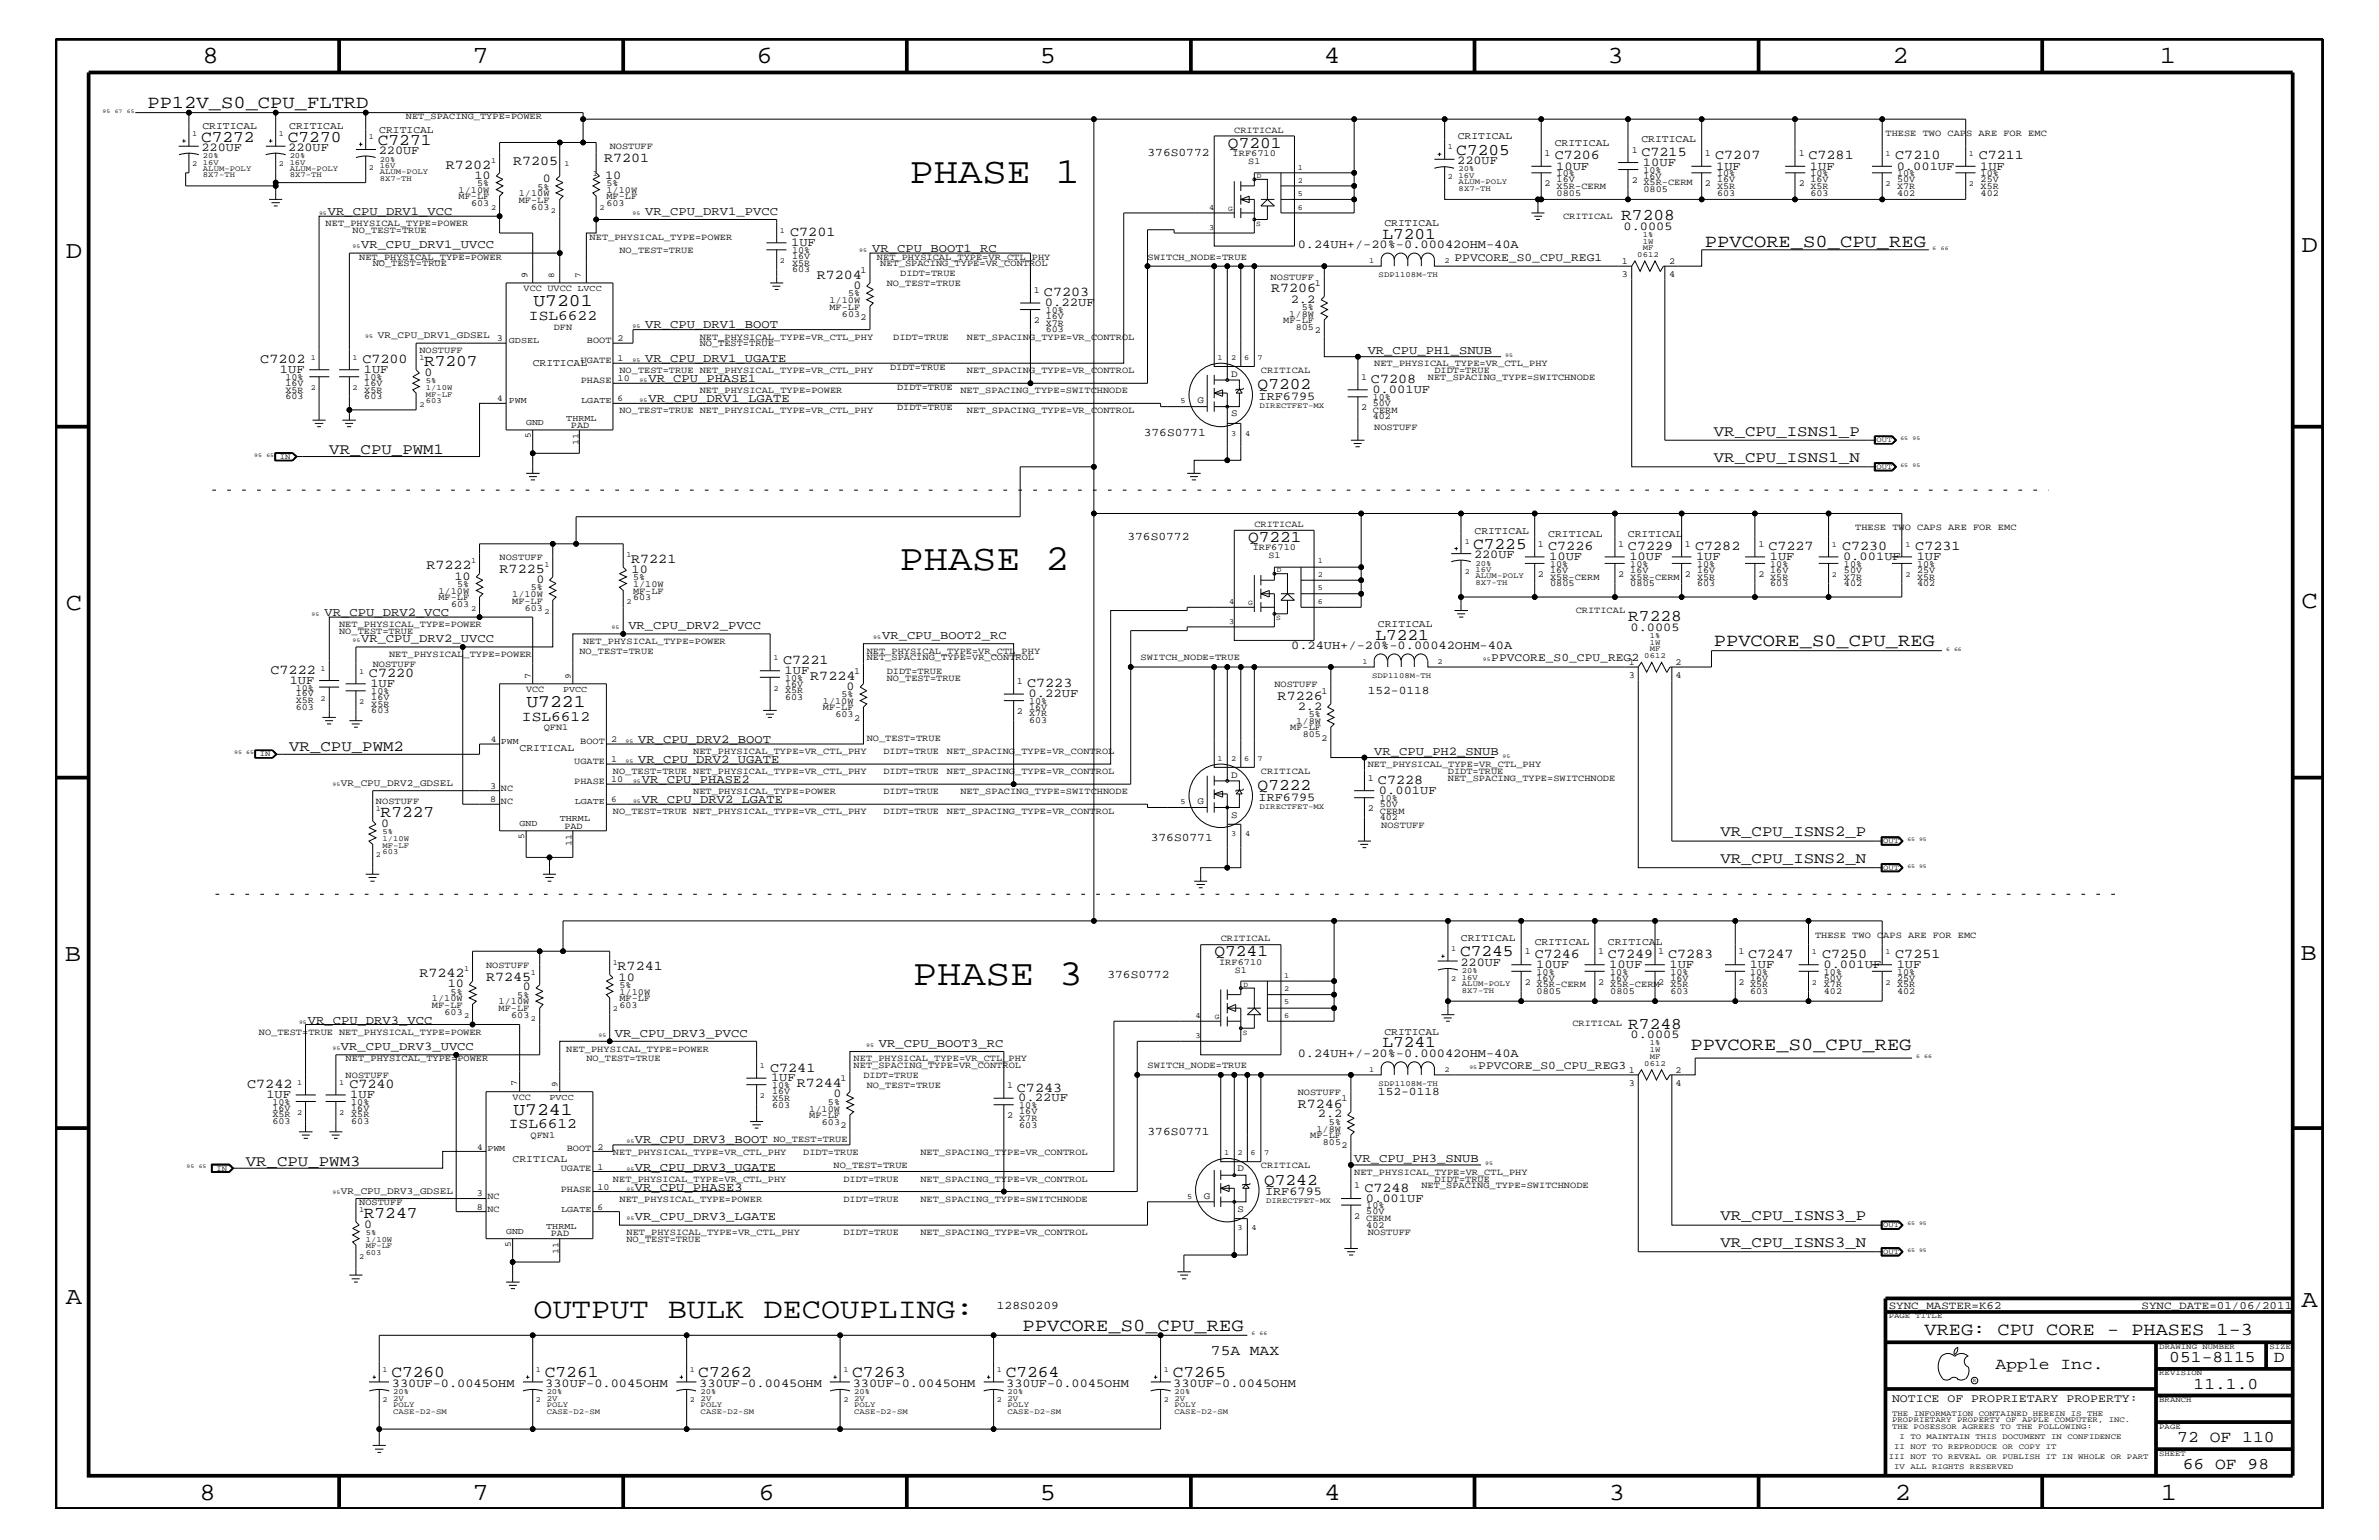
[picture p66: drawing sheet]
<svg xmlns="http://www.w3.org/2000/svg" width="432mm" height="279mm" viewBox="0 0 432 279" stroke-linecap="round" stroke-linejoin="round" font-family="sans-serif">
<defs><g id="words">
<g font-size="6.7">
<text x="165.1" y="33.1">PHASE 1</text>
<text x="163.2" y="103.5">PHASE 2</text>
<text x="165.7" y="178.7">PHASE 3</text>
</g>
<text font-size="5.2" x="96.9" y="239">OUTPUT BULK DECOUPLING:</text>
<g font-size="4.5">
<text x="36.7" y="11.5">8</text>
<text x="85.8" y="11.5">7</text>
<text x="137.3" y="11.5">6</text>
<text x="188.7" y="11.5">5</text>
<text x="240.3" y="11.5">4</text>
<text x="291.8" y="11.5">3</text>
<text x="343.5" y="11.5">2</text>
<text x="392" y="11.5">1</text>
<text x="11.9" y="46.8">D</text>
<text x="417.7" y="45.7">D</text>
<text x="11.9" y="110.6">C</text>
<text x="417.7" y="110.3">C</text>
<text x="11.8" y="174.3">B</text>
<text x="417.6" y="174.2">B</text>
<text x="11.9" y="236.7">A</text>
<text x="417.7" y="237.1">A</text>
<text x="36.2" y="272.1">8</text>
<text x="85.8" y="272.1">7</text>
<text x="137.7" y="272.1">6</text>
<text x="188.7" y="272.1">5</text>
<text x="240.4" y="272.1">4</text>
<text x="292" y="272.1">3</text>
<text x="343.9" y="272.1">2</text>
<text x="392.2" y="272.1">1</text>
</g>
<g font-size="3.3">
<text x="26.8" y="19.6">PP12V_S0_CPU_FLTRD</text>
<text x="309.5" y="44.8">PPVCORE_S0_CPU_REG</text>
<text x="311.1" y="117.2">PPVCORE_S0_CPU_REG</text>
<text x="306.8" y="190.5">PPVCORE_S0_CPU_REG</text>
<text x="185.6" y="241.4">PPVCORE_S0_CPU_REG</text>
<text x="349.3" y="242.3">VREG: CPU CORE - PHASES 1-3</text>
</g>
<g font-size="3.2">
<text x="96.8" y="55.6">U7201</text>
<text x="95.5" y="128.3">U7221</text>
<text x="93.2" y="202.3">U7241</text>
</g>
<g font-size="3">
<text x="36.5" y="25.7">C7272</text>
<text x="52.2" y="25.7">C7270</text>
<text x="68.6" y="26.3">C7271</text>
<text x="222.9" y="26.9">Q7201</text>
<text x="264.3" y="28.1">C7205</text>
<text x="294.3" y="40">R7208</text>
<text x="250.9" y="43.4">L7201</text>
<text x="77" y="66.4">R7207</text>
<text x="228.3" y="70.6">Q7202</text>
<text x="226.5" y="98.4">Q7221</text>
<text x="267.4" y="99.6">C7225</text>
<text x="295.5" y="112.7">R7228</text>
<text x="249.6" y="116.1">L7221</text>
<text x="228.3" y="143.4">Q7222</text>
<text x="69.1" y="148.2">R7227</text>
<text x="220.4" y="173.5">Q7241</text>
<text x="265" y="173.5">C7245</text>
<text x="250.9" y="190">L7241</text>
<text x="295.5" y="186.6">R7248</text>
<text x="229.4" y="214.9">Q7242</text>
<text x="66" y="220.9">R7247</text>
<text x="71" y="249.9">C7260</text>
<text x="98.9" y="249.9">C7261</text>
<text x="126.7" y="249.9">C7262</text>
<text x="154.7" y="249.9">C7263</text>
<text x="182.5" y="249.9">C7264</text>
<text x="212.9" y="249.9">C7265</text>
<text x="362.2" y="248.4">Apple Inc.</text>
<text x="393.7" y="247.1">051-8115</text>
<text x="398.1" y="252">11.1.0</text>
<text x="412.7" y="247.1">D</text>
<text x="395.2" y="261.6">72 OF 110</text>
<text x="396.2" y="266.6">66 OF 98</text>
</g>
<g font-size="2.8">
<text x="59.8" y="82.4">VR_CPU_PWM1</text>
<text x="311.1" y="83.8">VR_CPU_ISNS1_N</text>
<text x="311.1" y="79">VR_CPU_ISNS1_P</text>
<text x="52.5" y="136.3">VR_CPU_PWM2</text>
<text x="312.3" y="151.8">VR_CPU_ISNS2_P</text>
<text x="312.3" y="156.6">VR_CPU_ISNS2_N</text>
<text x="44.6" y="211.5">VR_CPU_PWM3</text>
<text x="312.3" y="221.4">VR_CPU_ISNS3_P</text>
<text x="312.3" y="226.3">VR_CPU_ISNS3_N</text>
</g>
<g font-size="2.6">
<text x="96" y="58">ISL6622</text>
<text x="94.7" y="130.8">ISL6612</text>
<text x="92.4" y="204.7">ISL6612</text>
<text x="219.8" y="245.9">75A MAX</text>
</g>
<g font-size="2.5">
<text x="109.6" y="29.4">R7201</text>
<text x="282.2" y="28.9">C7206</text>
<text x="297.9" y="28.3">C7215</text>
<text x="311.3" y="28.9">C7207</text>
<text x="328.3" y="28.9">C7281</text>
<text x="344" y="28.9">C7210</text>
<text x="359.2" y="28.9">C7211</text>
<text x="80.9" y="30.6">R7202</text>
<text x="93.1" y="30">R7205</text>
<text x="143.4" y="42.9">C7201</text>
<text x="148.3" y="50.7">R7204</text>
<text x="189.5" y="53.8">C7203</text>
<text x="230.7" y="53">R7206</text>
<text x="47.2" y="65.9">C7202</text>
<text x="65.8" y="65.9">C7200</text>
<text x="248.8" y="69.5">C7208</text>
<text x="281" y="99.9">C7226</text>
<text x="295.5" y="99.9">C7229</text>
<text x="307.7" y="99.9">C7282</text>
<text x="321" y="99.9">C7227</text>
<text x="334.3" y="99.9">C7230</text>
<text x="347.6" y="99.9">C7231</text>
<text x="77.4" y="103.3">R7222</text>
<text x="90.7" y="104">R7225</text>
<text x="114.6" y="102.1">R7221</text>
<text x="49.1" y="122.3">C7222</text>
<text x="67" y="122.9">C7220</text>
<text x="142.2" y="120.4">C7221</text>
<text x="147.1" y="123.4">R7224</text>
<text x="186.4" y="124.7">C7223</text>
<text x="231.9" y="127">R7226</text>
<text x="250.1" y="142.3">C7228</text>
<text x="278.6" y="173.8">C7246</text>
<text x="291.8" y="173.8">C7249</text>
<text x="302.8" y="173.8">C7283</text>
<text x="317.3" y="173.8">C7247</text>
<text x="330.7" y="173.8">C7250</text>
<text x="344" y="173.8">C7251</text>
<text x="76.1" y="177.3">R7242</text>
<text x="88.2" y="177.9">R7245</text>
<text x="112.1" y="176.1">R7241</text>
<text x="44.9" y="197.4">C7242</text>
<text x="63.4" y="197.4">C7240</text>
<text x="139.8" y="194.4">C7241</text>
<text x="144.6" y="197.3">R7244</text>
<text x="184.6" y="198.1">C7243</text>
<text x="235.5" y="200.9">R7246</text>
<text x="247.6" y="216.2">C7248</text>
</g>
<g font-size="2.2">
<text x="36.6" y="27.4">220UF</text>
<text x="52.3" y="27.4">220UF</text>
<text x="68.7" y="28">220UF</text>
<text x="264.5" y="29.7">220UF</text>
<text x="86.1" y="32.5">10</text>
<text x="98.6" y="33">0</text>
<text x="109.8" y="32.5">10</text>
<text x="282.4" y="30.8">10UF</text>
<text x="298.2" y="30.2">10UF</text>
<text x="311.5" y="30.8">1UF</text>
<text x="328.5" y="30.8">1UF</text>
<text x="344.3" y="30.8">0.001UF</text>
<text x="359.4" y="30.8">1UF</text>
<text x="59.5" y="39">VR_CPU_DRV1_VCC</text>
<text x="117.1" y="39">VR_CPU_DRV1_PVCC</text>
<text x="294.7" y="41.7">0.0005</text>
<text x="65.5" y="45.1">VR_CPU_DRV1_UVCC</text>
<text x="143.6" y="44.6">1UF</text>
<text x="158.3" y="45.7">VR_CPU_BOOT1_RC</text>
<text x="235.5" y="45.1">0.24UH+/-20%-0.00042OHM-40A</text>
<text x="154.9" y="52.4">0</text>
<text x="117.1" y="59.5">VR_CPU_DRV1_BOOT</text>
<text x="189.7" y="55.6">0.22UF</text>
<text x="234.3" y="54.9">2.2</text>
<text x="117.1" y="65.6">VR_CPU_DRV1_UGATE</text>
<text x="248.2" y="64.2">VR_CPU_PH1_SNUB</text>
<text x="50.8" y="67.7">1UF</text>
<text x="66" y="67.7">1UF</text>
<text x="77" y="68.2">0</text>
<text x="117.7" y="69.3">VR_CPU_PHASE1</text>
<text x="249.1" y="71.3">0.001UF</text>
<text x="117.7" y="72.9">VR_CPU_DRV1_LGATE</text>
<text x="228.4" y="72.6">IRF6795</text>
<text x="267.5" y="101.3">220UF</text>
<text x="281.2" y="101.6">10UF</text>
<text x="295.7" y="101.6">10UF</text>
<text x="307.8" y="101.6">1UF</text>
<text x="321.2" y="101.6">1UF</text>
<text x="334.5" y="101.6">0.001UF</text>
<text x="347.9" y="101.6">1UF</text>
<text x="82.5" y="105.2">10</text>
<text x="97.4" y="105.8">0</text>
<text x="114.6" y="104">10</text>
<text x="58.9" y="111.7">VR_CPU_DRV2_VCC</text>
<text x="65.5" y="116.5">VR_CPU_DRV2_UVCC</text>
<text x="114" y="114.2">VR_CPU_DRV2_PVCC</text>
<text x="160.1" y="115.9">VR_CPU_BOOT2_RC</text>
<text x="234.4" y="117.8">0.24UH+/-20%-0.00042OHM-40A</text>
<text x="296" y="114.4">0.0005</text>
<text x="52.6" y="124.1">1UF</text>
<text x="67.2" y="124.7">1UF</text>
<text x="142.4" y="122.3">1UF</text>
<text x="153.7" y="125.2">0</text>
<text x="186.7" y="126.5">0.22UF</text>
<text x="235.5" y="128.8">2.2</text>
<text x="115.8" y="134.7">VR_CPU_DRV2_BOOT</text>
<text x="249.4" y="136.9">VR_CPU_PH2_SNUB</text>
<text x="115.8" y="138.4">VR_CPU_DRV2_UGATE</text>
<text x="116.5" y="142">VR_CPU_PHASE2</text>
<text x="116.5" y="145.7">VR_CPU_DRV2_LGATE</text>
<text x="228.4" y="145.3">IRF6795</text>
<text x="250.3" y="144">0.001UF</text>
<text x="69.2" y="150.1">0</text>
<text x="81.3" y="179.1">10</text>
<text x="94.9" y="179.7">0</text>
<text x="112.3" y="177.9">10</text>
<text x="265.1" y="175.2">220UF</text>
<text x="278.8" y="175.6">10UF</text>
<text x="292.1" y="175.6">10UF</text>
<text x="303" y="175.6">1UF</text>
<text x="317.6" y="175.6">1UF</text>
<text x="331" y="175.6">0.001UF</text>
<text x="344.3" y="175.6">1UF</text>
<text x="55.9" y="185.7">VR_CPU_DRV3_VCC</text>
<text x="61.9" y="190.5">VR_CPU_DRV3_UVCC</text>
<text x="111.6" y="188.1">VR_CPU_DRV3_PVCC</text>
<text x="159.5" y="189.9">VR_CPU_BOOT3_RC</text>
<text x="235.5" y="191.7">0.24UH+/-20%-0.00042OHM-40A</text>
<text x="296" y="188.3">0.0005</text>
<text x="140" y="196.2">1UF</text>
<text x="48.3" y="199.2">1UF</text>
<text x="63.6" y="199.2">1UF</text>
<text x="151.3" y="199.1">0</text>
<text x="184.8" y="199.8">0.22UF</text>
<text x="239.2" y="202.7">2.2</text>
<text x="115.2" y="207.5">VR_CPU_DRV3_BOOT</text>
<text x="115.2" y="212.4">VR_CPU_DRV3_UGATE</text>
<text x="245.8" y="210.8">VR_CPU_PH3_SNUB</text>
<text x="115.2" y="221.4">VR_CPU_DRV3_LGATE</text>
<text x="115.2" y="216">VR_CPU_PHASE3</text>
<text x="229.6" y="216.9">IRF6795</text>
<text x="247.9" y="218">0.001UF</text>
<text x="66.1" y="222.8">0</text>
<text x="71.1" y="251.6">330UF-0.0045OHM</text>
<text x="99" y="251.6">330UF-0.0045OHM</text>
<text x="126.9" y="251.6">330UF-0.0045OHM</text>
<text x="154.8" y="251.6">330UF-0.0045OHM</text>
<text x="182.6" y="251.6">330UF-0.0045OHM</text>
<text x="212.9" y="251.6">330UF-0.0045OHM</text>
</g>
<g font-size="2.1">
<text x="208.3" y="28.3">376S0772</text>
<text x="264" y="47.3">PPVCORE_S0_CPU_REG1</text>
<text x="207.6" y="79.2">376S0771</text>
<text x="204.6" y="98">376S0772</text>
<text x="248.2" y="125.9">152-0118</text>
<text x="270.7" y="120">PPVCORE_S0_CPU_REG2</text>
<text x="208.9" y="152.6">376S0771</text>
<text x="201" y="177.4">376S0772</text>
<text x="268.3" y="194">PPVCORE_S0_CPU_REG3</text>
<text x="250.1" y="198.7">152-0118</text>
<text x="208.3" y="205.9">376S0771</text>
<text x="180.9" y="237.4">128S0209</text>
<text x="343.4" y="254.4">NOTICE OF PROPRIETARY PROPERTY:</text>
</g>
<g font-size="2">
<text x="342.8" y="237.4">SYNC_MASTER=K62</text>
<text x="388.7" y="237.4">SYNC_DATE=01/06/2011</text>
</g>
<g font-size="1.9">
<text x="36.7" y="23.5">CRITICAL</text>
<text x="52.5" y="23.5">CRITICAL</text>
<text x="68.8" y="24.1">CRITICAL</text>
<text x="264.6" y="25.3">CRITICAL</text>
<text x="282.2" y="26.5">CRITICAL</text>
<text x="297.9" y="25.9">CRITICAL</text>
<text x="251.3" y="41">CRITICAL</text>
<text x="96.7" y="66.5">CRITICAL</text>
<text x="267.6" y="96.8">CRITICAL</text>
<text x="281" y="97.4">CRITICAL</text>
<text x="295.5" y="97.4">CRITICAL</text>
<text x="250.1" y="113.7">CRITICAL</text>
<text x="94.3" y="136.2">CRITICAL</text>
<text x="265.2" y="170.7">CRITICAL</text>
<text x="278.6" y="171.4">CRITICAL</text>
<text x="291.8" y="171.4">CRITICAL</text>
<text x="251.3" y="187.7">CRITICAL</text>
<text x="93" y="210.8">CRITICAL</text>
</g>
<g font-size="1.8">
<text x="68.6" y="61.4">VR_CPU_DRV1_GDSEL</text>
<text x="223.4" y="68.4">D</text>
<text x="217.3" y="73.2">G</text>
<text x="223.4" y="75.6">S</text>
<text x="61.9" y="142.6">VR_CPU_DRV2_GDSEL</text>
<text x="223.4" y="141.1">D</text>
<text x="217.3" y="145.9">G</text>
<text x="223.4" y="148.4">S</text>
<text x="224.6" y="212.5">D</text>
<text x="61.9" y="216.6">VR_CPU_DRV3_GDSEL</text>
<text x="218.5" y="217.5">G</text>
<text x="224.6" y="219.8">S</text>
</g>
<g font-size="1.7">
<text x="73.7" y="21.6">NET_SPACING_TYPE=POWER</text>
<text x="110.7" y="27.1">NOSTUFF</text>
<text x="223.7" y="28.3">IRF6710</text>
<text x="224" y="24.1">CRITICAL</text>
<text x="226.6" y="29.7">S1</text>
<text x="280.3" y="28.3">1</text>
<text x="296.2" y="27.7">1</text>
<text x="309.5" y="28.3">1</text>
<text x="326.5" y="28.3">1</text>
<text x="342.2" y="24.7">THESE TWO CAPS ARE FOR EMC</text>
<text x="83.2" y="35">1/10W</text>
<text x="86.6" y="33.7">5%</text>
<text x="94.1" y="35.6">1/10W</text>
<text x="97.5" y="34.4">5%</text>
<text x="110.1" y="33.7">5%</text>
<text x="110.1" y="35">1/10W</text>
<text x="280.3" y="33.7">2</text>
<text x="282.5" y="33">16V</text>
<text x="282.5" y="31.9">10%</text>
<text x="282.5" y="35.5">0805</text>
<text x="282.5" y="34.2">X5R-CERM</text>
<text x="296.2" y="33.1">2</text>
<text x="298.3" y="31.4">10%</text>
<text x="298.3" y="33.6">X5R-CERM</text>
<text x="298.3" y="34.8">0805</text>
<text x="298.3" y="32.5">16V</text>
<text x="309.5" y="33.7">2</text>
<text x="311.7" y="31.9">10%</text>
<text x="311.7" y="33">16V</text>
<text x="311.7" y="35.5">603</text>
<text x="311.7" y="34.2">X5R</text>
<text x="326.5" y="33.7">2</text>
<text x="328.6" y="34.2">X5R</text>
<text x="328.6" y="35.5">603</text>
<text x="328.6" y="33">16V</text>
<text x="328.6" y="31.9">10%</text>
<text x="344.3" y="33">50V</text>
<text x="344.3" y="31.9">10%</text>
<text x="344.3" y="35.5">402</text>
<text x="344.3" y="34.2">X7R</text>
<text x="359.5" y="31.9">10%</text>
<text x="359.5" y="35.5">402</text>
<text x="359.5" y="33">25V</text>
<text x="359.5" y="34.2">X5R</text>
<text x="59.1" y="41">NET_PHYSICAL_TYPE=POWER</text>
<text x="83.2" y="36.2">MF-LF</text>
<text x="85.5" y="37.4">603</text>
<text x="94.1" y="36.8">MF-LF</text>
<text x="96.4" y="38">603</text>
<text x="110.1" y="36.2">MF-LF</text>
<text x="110.1" y="37.4">603</text>
<text x="283.7" y="39.8">CRITICAL</text>
<text x="64" y="42.3">NO_TEST=TRUE</text>
<text x="65.2" y="47.1">NET_PHYSICAL_TYPE=POWER</text>
<text x="107" y="43.5">NET_PHYSICAL_TYPE=POWER</text>
<text x="112.4" y="45.9">NO_TEST=TRUE</text>
<text x="143.8" y="47">16V</text>
<text x="143.8" y="45.9">10%</text>
<text x="159.2" y="47.1">NET_PHYSICAL_TYPE=VR_CTL_PHY</text>
<text x="208.3" y="47.1">SWITCH_NODE=TRUE</text>
<text x="294.4" y="47.9">1</text>
<text x="302.9" y="47.9">2</text>
<text x="67.6" y="48.3">NO_TEST=TRUE</text>
<text x="95" y="52.8">VCC UVCC LVCC</text>
<text x="95.8" y="50.4" transform="rotate(-90 95.8 50.4)">9</text>
<text x="143.8" y="48.2">X5R</text>
<text x="143.8" y="49.4">603</text>
<text x="153.9" y="53.8">5%</text>
<text x="156.2" y="49.6">1</text>
<text x="159.8" y="48.3">NET_SPACING_TYPE=VR_CONTROL</text>
<text x="161" y="51.9">NO_TEST=TRUE</text>
<text x="163.4" y="50.2">DIDT=TRUE</text>
<text x="187.6" y="53.2">1</text>
<text x="230.6" y="50.7">NOSTUFF</text>
<text x="238.7" y="51.9">1</text>
<text x="294.4" y="50.2">3</text>
<text x="302.9" y="50.2">4</text>
<text x="100.5" y="59.8">DFN</text>
<text x="150.5" y="56.2">MF-LF</text>
<text x="150.5" y="55">1/10W</text>
<text x="152.8" y="57.4">603</text>
<text x="156.2" y="58">2</text>
<text x="187.6" y="58.6">2</text>
<text x="189.8" y="56.8">10%</text>
<text x="189.8" y="57.9">16V</text>
<text x="189.8" y="59.1">X7R</text>
<text x="232.9" y="58.6">MF-LF</text>
<text x="234" y="57.4">1/8W</text>
<text x="235.2" y="59.8">805</text>
<text x="236.3" y="56.2">5%</text>
<text x="76.1" y="64">NOSTUFF</text>
<text x="90.2" y="61.9">3</text>
<text x="105.4" y="65.9">UGATE</text>
<text x="106.5" y="62.3">BOOT</text>
<text x="112.1" y="65.6">1</text>
<text x="112.1" y="61.9">2</text>
<text x="127" y="61.7">NET_PHYSICAL_TYPE=VR_CTL_PHY</text>
<text x="127" y="62.9">NO_TEST=TRUE</text>
<text x="162.1" y="61.7">DIDT=TRUE</text>
<text x="175.5" y="61.7">NET_SPACING_TYPE=VR_CONTROL</text>
<text x="189.8" y="60.3">603</text>
<text x="238.7" y="60.4">2</text>
<text x="51.8" y="70">16V</text>
<text x="51.8" y="71.2">X5R</text>
<text x="51.8" y="68.9">10%</text>
<text x="66.1" y="70">16V</text>
<text x="66.1" y="71.2">X5R</text>
<text x="66.1" y="68.9">10%</text>
<text x="105.4" y="69.5">PHASE</text>
<text x="112.1" y="69.2">10</text>
<text x="112.4" y="67.7">NO_TEST=TRUE NET_PHYSICAL_TYPE=VR_CTL_PHY</text>
<text x="127" y="71.3">NET_PHYSICAL_TYPE=POWER</text>
<text x="161.5" y="67.1">DIDT=TRUE</text>
<text x="162.8" y="70.7">DIDT=TRUE</text>
<text x="174.3" y="71.3">NET_SPACING_TYPE=SWITCHNODE</text>
<text x="175.5" y="67.7">NET_SPACING_TYPE=VR_CONTROL</text>
<text x="228.9" y="67.7">CRITICAL</text>
<text x="247.1" y="68.9">1</text>
<text x="249.4" y="66.5">NET_PHYSICAL_TYPE=VR_CTL_PHY</text>
<text x="259.2" y="68.9">NET_SPACING_TYPE=SWITCHNODE</text>
<text x="260.3" y="67.7">DIDT=TRUE</text>
<text x="51.8" y="72.4">603</text>
<text x="66.1" y="72.4">603</text>
<text x="103.6" y="77.7">PAD</text>
<text x="112.4" y="75">NO_TEST=TRUE NET_PHYSICAL_TYPE=VR_CTL_PHY</text>
<text x="162.8" y="74.4">DIDT=TRUE</text>
<text x="175.5" y="75">NET_SPACING_TYPE=VR_CONTROL</text>
<text x="247.1" y="74.4">2</text>
<text x="249.2" y="73.7">50V</text>
<text x="249.2" y="74.9">CERM</text>
<text x="249.2" y="76.1">402</text>
<text x="249.2" y="72.6">10%</text>
<text x="249.4" y="78">NOSTUFF</text>
<text x="227.7" y="95.6">CRITICAL</text>
<text x="90.7" y="101.6">NOSTUFF</text>
<text x="227.4" y="99.9">IRF6710</text>
<text x="230.2" y="101.3">S1</text>
<text x="279.1" y="99.3">1</text>
<text x="293.7" y="99.3">1</text>
<text x="305.8" y="99.3">1</text>
<text x="319.2" y="99.3">1</text>
<text x="336.7" y="96.2">THESE TWO CAPS ARE FOR EMC</text>
<text x="79.6" y="107.7">1/10W</text>
<text x="83" y="106.5">5%</text>
<text x="96.4" y="107.1">5%</text>
<text x="114.9" y="106.5">1/10W</text>
<text x="114.9" y="107.7">MF-LF</text>
<text x="114.9" y="105.3">5%</text>
<text x="279.1" y="104.7">2</text>
<text x="281.3" y="106.4">0805</text>
<text x="281.3" y="102.9">10%</text>
<text x="281.3" y="104">16V</text>
<text x="281.3" y="105.2">X5R-CERM</text>
<text x="293.7" y="104.7">2</text>
<text x="295.9" y="104">16V</text>
<text x="295.9" y="105.2">X5R-CERM</text>
<text x="295.9" y="102.9">10%</text>
<text x="295.9" y="106.4">0805</text>
<text x="305.8" y="104.7">2</text>
<text x="308" y="105.2">X5R</text>
<text x="308" y="102.9">10%</text>
<text x="308" y="106.4">603</text>
<text x="308" y="104">16V</text>
<text x="319.2" y="104.7">2</text>
<text x="321.3" y="102.9">10%</text>
<text x="321.3" y="106.4">603</text>
<text x="321.3" y="104">16V</text>
<text x="321.3" y="105.2">X5R</text>
<text x="334.7" y="102.9">10%</text>
<text x="334.7" y="106.4">402</text>
<text x="334.7" y="104">50V</text>
<text x="334.7" y="105.2">X7R</text>
<text x="348" y="106.4">402</text>
<text x="348" y="102.9">10%</text>
<text x="348" y="104">25V</text>
<text x="348" y="105.2">X5R</text>
<text x="61.6" y="113.7">NET_PHYSICAL_TYPE=POWER</text>
<text x="79.6" y="108.9">MF-LF</text>
<text x="81.9" y="110.2">603</text>
<text x="93" y="108.3">1/10W</text>
<text x="93" y="109.5">MF-LF</text>
<text x="95.2" y="110.8">603</text>
<text x="114.9" y="108.9">603</text>
<text x="286" y="111.2">CRITICAL</text>
<text x="61.6" y="115">NO_TEST=TRUE</text>
<text x="70.6" y="119.2">NET_PHYSICAL_TYPE=POWER</text>
<text x="105.2" y="118.6">NO_TEST=TRUE</text>
<text x="105.8" y="116.8">NET_PHYSICAL_TYPE=POWER</text>
<text x="157.3" y="118.6">NET_PHYSICAL_TYPE=VR_CTL_PHY</text>
<text x="157.3" y="119.8">NET_SPACING_TYPE=VR_CONTROL</text>
<text x="207" y="119.8">SWITCH_NODE=TRUE</text>
<text x="53.7" y="125.3">10%</text>
<text x="67.4" y="125.9">10%</text>
<text x="67.6" y="121">NOSTUFF</text>
<text x="95.5" y="125.5">VCC</text>
<text x="96.4" y="123.1" transform="rotate(-90 96.4 123.1)">7</text>
<text x="142.5" y="124.6">16V</text>
<text x="142.5" y="123.5">10%</text>
<text x="142.5" y="125.8">X5R</text>
<text x="155" y="122.3">1</text>
<text x="161" y="122.3">DIDT=TRUE</text>
<text x="161" y="123.5">NO_TEST=TRUE</text>
<text x="184.6" y="124.1">1</text>
<text x="231.3" y="124.7">NOSTUFF</text>
<text x="239.9" y="125.9">1</text>
<text x="295.7" y="123">3</text>
<text x="295.7" y="120.7">1</text>
<text x="304.1" y="123">4</text>
<text x="304.1" y="120.7">2</text>
<text x="53.7" y="126.4">16V</text>
<text x="53.7" y="127.6">X5R</text>
<text x="53.7" y="128.8">603</text>
<text x="67.4" y="129.4">603</text>
<text x="67.4" y="128.2">X5R</text>
<text x="67.4" y="127">16V</text>
<text x="142.5" y="127">603</text>
<text x="149.4" y="127.7">1/10W</text>
<text x="149.4" y="128.9">MF-LF</text>
<text x="151.6" y="130.2">603</text>
<text x="152.7" y="126.5">5%</text>
<text x="155" y="130.8">2</text>
<text x="184.6" y="129.6">2</text>
<text x="186.8" y="131.3">603</text>
<text x="186.8" y="130">X7R</text>
<text x="186.8" y="128.8">16V</text>
<text x="186.8" y="127.7">10%</text>
<text x="235.3" y="131.3">1/8W</text>
<text x="237.6" y="130.2">5%</text>
<text x="98.7" y="132.5">QFN1</text>
<text x="105.3" y="135">BOOT</text>
<text x="110.9" y="134.6">2</text>
<text x="125.8" y="136.8">NET_PHYSICAL_TYPE=VR_CTL_PHY</text>
<text x="157.3" y="134.4">NO_TEST=TRUE</text>
<text x="160.4" y="136.8">DIDT=TRUE</text>
<text x="171.9" y="136.8">NET_SPACING_TYPE=VR_CONTROL</text>
<text x="234.2" y="132.5">MF-LF</text>
<text x="236.5" y="133.8">805</text>
<text x="239.9" y="134.4">2</text>
<text x="89" y="143.1">3</text>
<text x="90.9" y="143.5">NC</text>
<text x="104.2" y="138.6">UGATE</text>
<text x="104.2" y="142.3">PHASE</text>
<text x="110.9" y="138.3">1</text>
<text x="110.9" y="141.9">10</text>
<text x="111.3" y="140.4">NO_TEST=TRUE NET_PHYSICAL_TYPE=VR_CTL_PHY</text>
<text x="160.4" y="140.4">DIDT=TRUE</text>
<text x="171.9" y="140.4">NET_SPACING_TYPE=VR_CONTROL</text>
<text x="228.9" y="140.4">CRITICAL</text>
<text x="248.2" y="141.7">1</text>
<text x="248.2" y="139.2">NET_PHYSICAL_TYPE=VR_CTL_PHY</text>
<text x="262.8" y="141.7">NET_SPACING_TYPE=SWITCHNODE</text>
<text x="262.8" y="140.4">DIDT=TRUE</text>
<text x="68.2" y="145.9">NOSTUFF</text>
<text x="89" y="145.6">8</text>
<text x="90.9" y="145.9">NC</text>
<text x="111.3" y="147.7">NO_TEST=TRUE NET_PHYSICAL_TYPE=VR_CTL_PHY</text>
<text x="125.8" y="144">NET_PHYSICAL_TYPE=POWER</text>
<text x="160.4" y="147.7">DIDT=TRUE</text>
<text x="160.4" y="144">DIDT=TRUE</text>
<text x="171.9" y="147.7">NET_SPACING_TYPE=VR_CONTROL</text>
<text x="174.3" y="144">NET_SPACING_TYPE=SWITCHNODE</text>
<text x="248.2" y="147.1">2</text>
<text x="250.4" y="148.8">402</text>
<text x="250.4" y="146.4">50V</text>
<text x="250.4" y="145.3">10%</text>
<text x="250.4" y="147.6">CERM</text>
<text x="102.4" y="150.4">PAD</text>
<text x="250.7" y="150.1">NOSTUFF</text>
<text x="221.6" y="170.7">CRITICAL</text>
<text x="276.8" y="173.2">1</text>
<text x="290.1" y="173.2">1</text>
<text x="301" y="173.2">1</text>
<text x="315.6" y="173.2">1</text>
<text x="329.4" y="170.1">THESE TWO CAPS ARE FOR EMC</text>
<text x="88.2" y="175.6">NOSTUFF</text>
<text x="112.4" y="179.3">5%</text>
<text x="221.3" y="175">IRF6710</text>
<text x="224.1" y="176.5">S1</text>
<text x="276.8" y="178.7">2 X5R-CERM</text>
<text x="278.9" y="177.9">16V</text>
<text x="278.9" y="176.8">10%</text>
<text x="290.1" y="178.7">2 X5R-CERM2</text>
<text x="292.3" y="176.8">10%</text>
<text x="292.3" y="177.9">16V</text>
<text x="303.2" y="176.8">10%</text>
<text x="303.2" y="177.9">16V</text>
<text x="303.2" y="179.1">X5R</text>
<text x="315.6" y="178.7">2 X5R</text>
<text x="317.7" y="177.9">16V</text>
<text x="317.7" y="176.8">10%</text>
<text x="331" y="176.8">10%</text>
<text x="331" y="179.1">X7R</text>
<text x="331" y="177.9">50V</text>
<text x="344.3" y="176.8">10%</text>
<text x="344.3" y="177.9">25V</text>
<text x="344.3" y="179.1">X5R</text>
<text x="78.4" y="182.9">MF-LF</text>
<text x="78.4" y="181.6">1/10W</text>
<text x="80.7" y="184.1">603</text>
<text x="81.8" y="180.5">5%</text>
<text x="90.5" y="183.5">MF-LF</text>
<text x="90.5" y="182.2">1/10W</text>
<text x="92.8" y="184.7">603</text>
<text x="93.9" y="181">5%</text>
<text x="112.4" y="181.6">MF-LF</text>
<text x="112.4" y="182.9">603</text>
<text x="112.4" y="180.5">1/10W</text>
<text x="278.9" y="180.4">0805</text>
<text x="292.3" y="180.4">0805</text>
<text x="303.2" y="180.4">603</text>
<text x="317.7" y="180.4">603</text>
<text x="331" y="180.4">402</text>
<text x="344.3" y="180.4">402</text>
<text x="47" y="187.7">NO_TEST=TRUE NET_PHYSICAL_TYPE=POWER</text>
<text x="102.8" y="190.8">NET_PHYSICAL_TYPE=POWER</text>
<text x="285.4" y="186.1">CRITICAL</text>
<text x="62.7" y="195.6">NOSTUFF</text>
<text x="62.7" y="192.6">NET_PHYSICAL_TYPE=POWER</text>
<text x="93.9" y="197" transform="rotate(-90 93.9 197)">7</text>
<text x="106.4" y="192.6">NO_TEST=TRUE</text>
<text x="140.1" y="197.4">10%</text>
<text x="152.6" y="196.2">1</text>
<text x="154.9" y="193.7">NET_SPACING_TYPE=VR_CONTROL</text>
<text x="154.9" y="192.6">NET_PHYSICAL_TYPE=VR_CTL_PHY</text>
<text x="156.7" y="195.6">DIDT=TRUE</text>
<text x="157.3" y="197.4">NO_TEST=TRUE</text>
<text x="182.8" y="197.4">1</text>
<text x="208.3" y="193.7">SWITCH_NODE=TRUE</text>
<text x="295.7" y="197">3</text>
<text x="295.7" y="194.7">1</text>
<text x="304.1" y="197">4</text>
<text x="304.1" y="194.7">2</text>
<text x="49.4" y="201.5">16V</text>
<text x="49.4" y="202.7">X5R</text>
<text x="49.4" y="200.4">10%</text>
<text x="49.4" y="204">603</text>
<text x="63.8" y="204">603</text>
<text x="63.8" y="202.7">X5R</text>
<text x="63.8" y="201.5">16V</text>
<text x="63.8" y="200.4">10%</text>
<text x="93" y="199.5">VCC</text>
<text x="140.1" y="198.5">16V</text>
<text x="140.1" y="200.9">603</text>
<text x="140.1" y="199.8">X5R</text>
<text x="146.9" y="201.7">1/10W</text>
<text x="146.9" y="202.9">MF-LF</text>
<text x="150.3" y="200.4">5%</text>
<text x="182.8" y="202.9">2</text>
<text x="185" y="202.1">16V</text>
<text x="185" y="201">10%</text>
<text x="185" y="203.4">X7R</text>
<text x="235.5" y="198.7">NOSTUFF</text>
<text x="243.5" y="199.8">1</text>
<text x="96.3" y="206.5">QFN1</text>
<text x="102.9" y="208.9">BOOT</text>
<text x="108.5" y="208.6">2</text>
<text x="111.3" y="209.6">NET_PHYSICAL_TYPE=VR_CTL_PHY</text>
<text x="140.4" y="207.1">NO_TEST=TRUE</text>
<text x="145.8" y="209.6">DIDT=TRUE</text>
<text x="149.2" y="204.1">603</text>
<text x="152.6" y="204.7">2</text>
<text x="167" y="209.6">NET_SPACING_TYPE=VR_CONTROL</text>
<text x="185" y="204.6">603</text>
<text x="237.8" y="206.5">MF-LF</text>
<text x="238.9" y="205.3">1/8W</text>
<text x="240.1" y="207.7">805</text>
<text x="241.2" y="204.1">5%</text>
<text x="243.5" y="208.3">2</text>
<text x="101.8" y="212.5">UGATE</text>
<text x="108.5" y="212.2">1</text>
<text x="108.5" y="215.8">10</text>
<text x="111.3" y="214.4">NET_PHYSICAL_TYPE=VR_CTL_PHY</text>
<text x="151.3" y="211.9">NO_TEST=TRUE</text>
<text x="153.1" y="214.4">DIDT=TRUE</text>
<text x="167" y="214.4">NET_SPACING_TYPE=VR_CONTROL</text>
<text x="228.9" y="211.9">CRITICAL</text>
<text x="245.8" y="215.6">1</text>
<text x="245.8" y="213.2">NET_PHYSICAL_TYPE=VR_CTL_PHY</text>
<text x="258" y="215.6">NET_SPACING_TYPE=SWITCHNODE</text>
<text x="260.3" y="214.4">DIDT=TRUE</text>
<text x="65.2" y="218.6">NOSTUFF</text>
<text x="86.5" y="219.5">8</text>
<text x="86.5" y="217">3</text>
<text x="88.5" y="217.5">NC</text>
<text x="88.5" y="219.8">NC</text>
<text x="101.8" y="216.2">PHASE</text>
<text x="112.4" y="218">NET_PHYSICAL_TYPE=POWER</text>
<text x="153.1" y="218">DIDT=TRUE</text>
<text x="167" y="218">NET_SPACING_TYPE=SWITCHNODE</text>
<text x="245.8" y="221.1">2 CERM</text>
<text x="248" y="220.3">50V</text>
<text x="248" y="219.2">10%</text>
<text x="100" y="224.3">PAD</text>
<text x="113.7" y="225.3">NO_TEST=TRUE</text>
<text x="113.7" y="224.1">NET_PHYSICAL_TYPE=VR_CTL_PHY</text>
<text x="153.1" y="224.1">DIDT=TRUE</text>
<text x="167" y="224.1">NET_SPACING_TYPE=VR_CONTROL</text>
<text x="248" y="222.8">402</text>
<text x="248.2" y="224.1">NOSTUFF</text>
</g>
<g font-size="1.6">
<text x="100.6" y="50.5" transform="rotate(-90 100.6 50.5)">8</text>
<text x="105.4" y="50.5" transform="rotate(-90 105.4 50.5)">7</text>
<text x="92.4" y="62.3">GDSEL</text>
<text x="90.3" y="72.8">4</text>
<text x="92.4" y="73.2">PWM</text>
<text x="95.5" y="77.2">GND</text>
<text x="102.8" y="76.3">THRML</text>
<text x="105.5" y="73.2">LGATE</text>
<text x="112.1" y="72.8">6</text>
<text x="96.4" y="79.5" transform="rotate(-90 96.4 79.5)">5</text>
<text x="105" y="80.8" transform="rotate(-90 105 80.8)">11</text>
<text x="102.2" y="125.5">PVCC</text>
<text x="103.6" y="123.2" transform="rotate(-90 103.6 123.2)">9</text>
<text x="89.1" y="134.6">4</text>
<text x="90.9" y="135">PWM</text>
<text x="94.3" y="149.9">GND</text>
<text x="101.6" y="149">THRML</text>
<text x="104.3" y="145.9">LGATE</text>
<text x="110.9" y="145.6">6</text>
<text x="95.2" y="152.3" transform="rotate(-90 95.2 152.3)">5</text>
<text x="103.7" y="153.5" transform="rotate(-90 103.7 153.5)">11</text>
<text x="101.2" y="197.2" transform="rotate(-90 101.2 197.2)">9</text>
<text x="99.7" y="199.5">PVCC</text>
<text x="86.6" y="208.6">4</text>
<text x="88.5" y="208.9">PWM</text>
<text x="101.9" y="219.8">LGATE</text>
<text x="108.5" y="219.5">6</text>
<text x="91.9" y="223.9">GND</text>
<text x="92.7" y="226.2" transform="rotate(-90 92.7 226.2)">5</text>
<text x="99.1" y="223">THRML</text>
<text x="101.3" y="227.5" transform="rotate(-90 101.3 227.5)">11</text>
</g>
<g font-size="1.4">
<text x="34.9" y="24.7">1</text>
<text x="36.8" y="29.9">16V</text>
<text x="36.8" y="28.6">20%</text>
<text x="50.6" y="24.7">1</text>
<text x="52.6" y="29.9">16V</text>
<text x="52.6" y="28.6">20%</text>
<text x="67" y="25.3">1</text>
<text x="68.9" y="29.3">20%</text>
<text x="89.2" y="29.5">1</text>
<text x="262.8" y="27.1">1</text>
<text x="342.2" y="28.3">1</text>
<text x="357.4" y="28.3">1</text>
<text x="34.9" y="30.2">2</text>
<text x="36.8" y="32.2">8X7-TH</text>
<text x="36.8" y="31">ALUM-POLY</text>
<text x="50.6" y="30.2">2</text>
<text x="52.6" y="31">ALUM-POLY</text>
<text x="52.6" y="32.2">8X7-TH</text>
<text x="67" y="30.8">2</text>
<text x="68.9" y="31.6">ALUM-POLY</text>
<text x="68.9" y="32.8">8X7-TH</text>
<text x="68.9" y="30.5">16V</text>
<text x="102.4" y="30.2">1</text>
<text x="107.6" y="31.9">1</text>
<text x="228.1" y="32.3">D</text>
<text x="235.5" y="35.6">5</text>
<text x="235.5" y="33.1">2</text>
<text x="235.5" y="30.8">1</text>
<text x="262.8" y="32.5">2</text>
<text x="264.8" y="31.1">20%</text>
<text x="264.8" y="32.3">16V</text>
<text x="264.8" y="33.4">ALUM-POLY</text>
<text x="264.8" y="34.7">8X7-TH</text>
<text x="342.2" y="33.7">2</text>
<text x="357.4" y="33.7">2</text>
<text x="89.2" y="38">2</text>
<text x="100" y="38.6">2</text>
<text x="108.8" y="38">2</text>
<text x="219.5" y="41.7">3</text>
<text x="219.5" y="38">4</text>
<text x="222.9" y="38.2">G</text>
<text x="228" y="41">S</text>
<text x="235.5" y="38">6</text>
<text x="141.6" y="47.7">2</text>
<text x="141.6" y="42.3">1</text>
<text x="248.5" y="47.7">1</text>
<text x="262.2" y="47.7">2</text>
<text x="297.2" y="46.6">0612</text>
<text x="298.2" y="45.4">MF</text>
<text x="298.2" y="44.2">1W</text>
<text x="298.2" y="43">1%</text>
<text x="250.2" y="50.2">SDP1108M-TH</text>
<text x="56.4" y="65.3">1</text>
<text x="64" y="65.3">1</text>
<text x="76.1" y="65.3">1</text>
<text x="221" y="65.3">1</text>
<text x="223.4" y="65.3">2</text>
<text x="225.8" y="65.3">6</text>
<text x="228.3" y="65.3">7</text>
<text x="56.4" y="70.7">2</text>
<text x="64" y="70.7">2</text>
<text x="77.3" y="69.5">5%</text>
<text x="77.3" y="70.7">1/10W</text>
<text x="77.3" y="72">MF-LF</text>
<text x="76.1" y="73.8">2</text>
<text x="77.3" y="73.2">603</text>
<text x="214.3" y="73.2">5</text>
<text x="228.6" y="74">DIRECTFET-MX</text>
<text x="50.8" y="83.3">IN</text>
<text x="223.4" y="79">3</text>
<text x="226" y="79">4</text>
<text x="340.6" y="80.2">OUT</text>
<text x="340.6" y="85">OUT</text>
<text x="113.7" y="101">1</text>
<text x="265.9" y="98.7">1</text>
<text x="332.5" y="99.3">1</text>
<text x="345.9" y="99.3">1</text>
<text x="85.5" y="102.2">1</text>
<text x="98.8" y="102.9">1</text>
<text x="231.7" y="103.8">D</text>
<text x="239.2" y="107.1">5</text>
<text x="239.2" y="104.7">2</text>
<text x="239.2" y="102.2">1</text>
<text x="265.9" y="104.1">2</text>
<text x="267.8" y="103.8">16V</text>
<text x="267.8" y="102.6">20%</text>
<text x="267.8" y="104.9">ALUM-POLY</text>
<text x="267.8" y="106.1">8X7-TH</text>
<text x="332.5" y="104.7">2</text>
<text x="345.9" y="104.7">2</text>
<text x="85.5" y="110.8">2</text>
<text x="98.8" y="111.4">2</text>
<text x="113.7" y="109.5">2</text>
<text x="223.1" y="113.1">3</text>
<text x="223.1" y="109.5">4</text>
<text x="226.6" y="109.8">G</text>
<text x="231.6" y="112.6">S</text>
<text x="239.2" y="109.5">6</text>
<text x="140.4" y="119.8">1</text>
<text x="298.4" y="119.3">0612</text>
<text x="299.4" y="115.7">1%</text>
<text x="299.4" y="118.1">MF</text>
<text x="299.4" y="117">1W</text>
<text x="58.2" y="121.7">1</text>
<text x="65.2" y="122.3">1</text>
<text x="140.4" y="125.3">2</text>
<text x="247.3" y="120.4">1</text>
<text x="249" y="123">SDP1108M-TH</text>
<text x="260.9" y="120.4">2</text>
<text x="58.2" y="127.1">2</text>
<text x="65.2" y="127.7">2</text>
<text x="47.2" y="137.2">IN</text>
<text x="221" y="138">1</text>
<text x="223.4" y="138">2</text>
<text x="225.8" y="138">6</text>
<text x="228.3" y="138">7</text>
<text x="68.2" y="147.1">1</text>
<text x="214.3" y="145.9">5</text>
<text x="228.6" y="146.8">DIRECTFET-MX</text>
<text x="68.2" y="155.6">2</text>
<text x="69.4" y="153.8">MF-LF</text>
<text x="69.4" y="155">603</text>
<text x="69.4" y="151.3">5%</text>
<text x="69.4" y="152.6">1/10W</text>
<text x="223.4" y="151.8">3</text>
<text x="226" y="151.8">4</text>
<text x="341.8" y="152.9">OUT</text>
<text x="341.8" y="157.8">OUT</text>
<text x="263.4" y="172.6">1</text>
<text x="328.8" y="173.2">1</text>
<text x="342.2" y="173.2">1</text>
<text x="84.2" y="176.2">1</text>
<text x="96.4" y="176.8">1</text>
<text x="111.3" y="175">1</text>
<text x="225.7" y="179">D</text>
<text x="233.1" y="179.9">2</text>
<text x="233.1" y="177.4">1</text>
<text x="263.4" y="178">2</text>
<text x="265.3" y="176.6">20%</text>
<text x="265.3" y="177.7">16V</text>
<text x="265.3" y="178.8">ALUM-POLY</text>
<text x="328.8" y="178.7">2</text>
<text x="342.2" y="178.7">2</text>
<text x="84.2" y="184.7">2</text>
<text x="96.4" y="185.3">2</text>
<text x="111.3" y="183.5">2</text>
<text x="217" y="184.7">4</text>
<text x="220.5" y="184.9">G</text>
<text x="233.1" y="182.2">5</text>
<text x="233.1" y="184.7">6</text>
<text x="265.3" y="180.1">8X7-TH</text>
<text x="217" y="188.3">3</text>
<text x="225.6" y="187.7">S</text>
<text x="299.4" y="189.7">1%</text>
<text x="299.4" y="190.9">1W</text>
<text x="53.9" y="196.8">1</text>
<text x="61.6" y="196.8">1</text>
<text x="137.9" y="193.7">1</text>
<text x="248.5" y="194.4">1</text>
<text x="250.2" y="197">SDP1108M-TH</text>
<text x="262.2" y="194.4">2</text>
<text x="298.4" y="193.3">0612</text>
<text x="299.4" y="192.1">MF</text>
<text x="53.9" y="202.3">2</text>
<text x="61.6" y="202.3">2</text>
<text x="137.9" y="199.2">2</text>
<text x="222.2" y="209.6">1</text>
<text x="224.6" y="209.6">2</text>
<text x="227" y="209.6">6</text>
<text x="229.4" y="209.6">7</text>
<text x="39.3" y="212.4">IN</text>
<text x="65.2" y="219.8">1</text>
<text x="215.5" y="217.5">5</text>
<text x="229.8" y="218.3">DIRECTFET-MX</text>
<text x="66.4" y="226.5">MF-LF</text>
<text x="66.4" y="227.7">603</text>
<text x="66.4" y="225.3">1/10W</text>
<text x="66.4" y="224.1">5%</text>
<text x="224.6" y="223.2">3</text>
<text x="227.2" y="223.2">4</text>
<text x="341.8" y="222.6">OUT</text>
<text x="341.8" y="227.5">OUT</text>
<text x="65.2" y="228.4">2</text>
<text x="342.8" y="239.2">PAGE TITLE</text>
<text x="391.9" y="244.7">DRAWING NUMBER</text>
<text x="411.9" y="244.7">SIZE</text>
<text x="69.4" y="248.9">1</text>
<text x="97.3" y="248.9">1</text>
<text x="125.2" y="248.9">1</text>
<text x="153.1" y="248.9">1</text>
<text x="180.9" y="248.9">1</text>
<text x="211.2" y="248.9">1</text>
<text x="391.9" y="249.5">REVISION</text>
<text x="69.4" y="254.4">2</text>
<text x="71.4" y="256.5">CASE-D2-SM</text>
<text x="71.4" y="252.9">20%</text>
<text x="71.4" y="254.2">2V</text>
<text x="71.4" y="255.2">POLY</text>
<text x="97.3" y="254.4">2</text>
<text x="99.2" y="256.5">CASE-D2-SM</text>
<text x="99.2" y="252.9">20%</text>
<text x="99.2" y="254.2">2V</text>
<text x="99.2" y="255.2">POLY</text>
<text x="125.2" y="254.4">2</text>
<text x="127.2" y="256.5">CASE-D2-SM</text>
<text x="127.2" y="252.9">20%</text>
<text x="127.2" y="254.2">2V</text>
<text x="127.2" y="255.2">POLY</text>
<text x="153.1" y="254.4">2</text>
<text x="155" y="252.9">20%</text>
<text x="155" y="254.2">2V</text>
<text x="155" y="255.2">POLY</text>
<text x="155" y="256.5">CASE-D2-SM</text>
<text x="180.9" y="254.4">2</text>
<text x="182.9" y="255.2">POLY</text>
<text x="182.9" y="254.2">2V</text>
<text x="182.9" y="252.9">20%</text>
<text x="182.9" y="256.5">CASE-D2-SM</text>
<text x="211.2" y="254.4">2</text>
<text x="213.2" y="256.5">CASE-D2-SM</text>
<text x="213.2" y="252.9">20%</text>
<text x="213.2" y="254.2">2V</text>
<text x="213.2" y="255.2">POLY</text>
<text x="343.4" y="256.8">THE INFORMATION CONTAINED HEREIN IS THE</text>
<text x="391.9" y="254.4">BRANCH</text>
<text x="343.4" y="259.3">THE POSESSOR AGREES TO THE FOLLOWING:</text>
<text x="343.4" y="258">PROPRIETARY PROPERTY OF APPLE COMPUTER, INC.</text>
<text x="343.8" y="262.9">II NOT TO REPRODUCE OR COPY IT</text>
<text x="344.8" y="261.1">I TO MAINTAIN THIS DOCUMENT IN CONFIDENCE</text>
<text x="391.9" y="259.3">PAGE</text>
<text x="342.8" y="264.7">III NOT TO REVEAL OR PUBLISH IT IN WHOLE OR PART</text>
<text x="343.8" y="266.6">IV ALL RIGHTS RESERVED</text>
<text x="391.9" y="264.1">SHEET</text>
</g>
<g font-size="1">
<text x="18.6" y="20.4">95</text>
<text x="20.8" y="20.4">67</text>
<text x="23" y="20.4">65</text>
<text x="57.9" y="39">95</text>
<text x="114.8" y="39">95</text>
<text x="64" y="45.1">95</text>
<text x="156" y="45.7">95</text>
<text x="350.8" y="45.3">6</text>
<text x="352.3" y="45.3">66</text>
<text x="114.8" y="59.5">95</text>
<text x="66.3" y="61.4">95</text>
<text x="114.8" y="65.6">95</text>
<text x="273.2" y="64.7">95</text>
<text x="116.1" y="69.3">95</text>
<text x="116.1" y="72.9">95</text>
<text x="46.1" y="82.8">95</text>
<text x="48.3" y="82.8">65</text>
<text x="344.9" y="79.9">65</text>
<text x="347.1" y="79.9">95</text>
<text x="344.9" y="84.7">65</text>
<text x="347.1" y="84.7">95</text>
<text x="56.6" y="111.7">95</text>
<text x="64" y="116.5">95</text>
<text x="111" y="114.2">95</text>
<text x="158.5" y="115.9">95</text>
<text x="353.2" y="118.1">6</text>
<text x="354.7" y="118.1">66</text>
<text x="269.2" y="120">95</text>
<text x="42.5" y="136.8">95</text>
<text x="44.7" y="136.8">65</text>
<text x="113.5" y="134.7">95</text>
<text x="272.7" y="137.4">95</text>
<text x="60.4" y="142.6">95</text>
<text x="113.5" y="138.4">95</text>
<text x="114.9" y="142">95</text>
<text x="114.9" y="145.7">95</text>
<text x="346.2" y="152.6">65 95</text>
<text x="346.2" y="157.4">65 95</text>
<text x="54.3" y="185.7">95</text>
<text x="60.4" y="190.5">95</text>
<text x="108.6" y="188.1">95</text>
<text x="157.2" y="189.9">95</text>
<text x="347.8" y="192">6</text>
<text x="349.2" y="192">66</text>
<text x="266.7" y="194">95</text>
<text x="113.7" y="207.5">95</text>
<text x="33.9" y="211.9">95</text>
<text x="36.1" y="211.9">65</text>
<text x="113.7" y="212.4">95</text>
<text x="269.6" y="211.4">95</text>
<text x="60.4" y="216.6">95</text>
<text x="113.7" y="221.4">95</text>
<text x="113.7" y="216">95</text>
<text x="346.2" y="222.3">65 95</text>
<text x="346.2" y="227.1">65 95</text>
<text x="227.2" y="242.3">6</text>
<text x="228.6" y="242.3">66</text>
<text x="358.1" y="250.7">R</text>
</g>
</g></defs>
<g fill="none" stroke="#000" stroke-width=".18">
<path d="M24.6 20.4h9.7v6.1M32.4 26.5h3.7M32.5 28.1a5.9 5.9 0 0 1 3.6 0M33.1 25.6h.6M33.4 25.3v.6M34.3 27.7v3.7h-.6v2.3h16.3v2.5M34.3 20.4h15.7M48.2 28.1a5.9 5.9 0 0 1 3.6 0M48.3 26.5h3.5M48.9 36.2h2.3M48.9 25.6h.5M49.1 25.3v.6"/>
<path d="M49.3 36.8h1.5M49.7 37.4h.7M50 20.4h16.4v6.7M50 20.4v6.1M50 27.7v6M64.6 28.6a5.7 5.7 0 0 1 3.6 0M64.6 27.1h3.6M65.2 26.2h.6M65.4 25.9v.6M66.4 28.3v4.8h-16.4M66.4 20.4h39.4v5.5M90.7 39.2v3.1h6v9"/>
<path d="M101.6 25.9v6l-.7 .6 1.3 .6-1.3 .6 1.3 .7-1.3 .6 1.3 .6-.6 .6v15.1M105.8 21.6h140M108.2 39.8h32.8v4.3M198.5 21.6v63.1M220.4 24.7h14.6v19.9h-14.6zM224 38.6h-20v27.3h-92.7M224 32.9v6.7M225.2 33.7h2.5v-2.3h18.1v2.3M225.2 36.2h2.5v6.1h-14.6v-.6h-4.8v6.6h12.1M225.2 38.6h2.5M225.2 32.9v1.8M225.2 35.3v1.8"/>
<path d="M225.2 37.7v1.9M225.2 36.2l1.5-.6v1.2zM227.7 32.5h2.3v3.7l1.3 1.2h-2.4l1.1-1.2M228.9 36.2h2.4M230 37.4v2.4h-2.3M232.5 31.4v7.2h13.3v-2.4h-13.3M232.5 33.7h13.3v2.5M260.3 30.5a5.8 5.8 0 0 1 3.6 0M260.4 28.9h3.6M260.9 28h.7M261.3 27.7v.6M262.2 30.2v6h17.5"/>
<path d="M262.2 21.6v7.3M278 31.4h3.6M278 30.2h3.6M278 38.6h2.3M278.5 39.2h1.4M278.8 39.8h.7M279.1 36.2v2.4M279.7 31.4v4.8h15.8M279.7 21.6h-33.9v9.8M293.7 30.8h3.6M293.7 29.5h3.6M295.5 30.8v5.4h13.4"/>
<path d="M295.5 21.6h-15.8v8.6M307 31.4h3.6M307 30.2h3.6M308.9 31.4v4.8h16.9M308.9 21.6h-13.4v7.9M324 31.4h3.7M324 30.2h3.7M325.8 31.4v4.8h15.8M325.8 21.6h-16.9v8.6M339.8 31.4h3.6M339.8 30.2h3.6M341.6 30.2v-8.6h15.2v8.6"/>
<path d="M341.6 21.6h-15.8v8.6M341.6 31.4v4.8M354.9 31.4h3.7M354.9 30.2h3.7M356.8 31.4v4.8h-15.2M91.9 51.3h19.4v26.7h-19.4zM101.6 45.9h-38.2v21.2M106.4 51.3v-9h1.8v-6.7l-.6-.6 1.2-.6-1.2-.7 1.2-.6-1.2-.6 1.2-.6-.6-.5v-5.5h-17.5v5.5l-.6 .5 1.2 .6-1.2 .6 1.2 .6-1.2 .7 1.2 .6-.6 .6v3.6h-32.8v27.9M139.1 45.3h3.6M139.1 44.1h3.6M139.8 51.3h2.4M140.2 51.9h1.4"/>
<path d="M140.6 52.5h.7M141 45.3v6M185.2 56.2h3.6M185.2 55h3.6M187 55v-9.1h-29.1v5.4l-.6 .6 1.2 .6-1.2 .7 1.2 .6-1.2 .6 1.2 .6-.6 .6v4.2h-43v2.5h-3.6M208.3 48.3v21.2h-21.3v-13.3M222.8 48.3h-2.4v18.2h7.3v-18.2h12.7M225.2 48.3h-2.4v20.6M227.7 48.3h-2.5v18.2M240.4 48.3v5.5l-.6 .6 1.2 .6-1.2 .6 1.2 .6-1.2 .6 1.2 .6-.6 .6v6.7h6.1v6M253.1 47.1a1.19 1.19 0 0 0-1.2-1.2 1.19 1.19 0 0 0-1.2 1.2v1.2h-10.3M253.1 47.1a1.19 1.19 0 0 1 1.2-1.2 1.19 1.19 0 0 1 1.1 1.2"/>
<path d="M253.1 47.1v1.2M257.9 47.1a1.19 1.19 0 0 0-1.2-1.2 1.19 1.19 0 0 0-1.2 1.2v1.2M258 48.3v-1.2a1.19 1.19 0 0 1 1.2-1.2 1.19 1.19 0 0 1 1.2 1.2v1.2h35.8l.6-.9 .9 1.8 .8-1.8 1 1.8 .9-1.8 .9 1.8M296.2 48.3v36.4h44.2M302.2 48.3v31.6h38.2M350.1 45.3h-41.2v3h-7l-.6 1M56.1 68.4h3.7M56.1 67.1h3.7M56.7 76.2h2.4M57.2 76.8h1.5M57.6 77.4h.7M57.9 68.4v7.8"/>
<path d="M61.6 68.4h3.6M61.6 67.1h3.6M62.1 76.2h2.5M62.7 76.8h1.4M63 77.4h.8M63.4 74.4v1.8M91.9 62.3h-16.4v4.8l.6 .6-1.2 .7 1.2 .5-1.2 .6 1.2 .6-1.2 .6 .6 .6v3.1h-12.1v-6M91.9 73.2h-4.9v9.6h-33.3M96.7 78v4.2h8.5v-4.2M111.3 73.2h99.4v.6h8.4M111.3 69.5h75.7M219.1 68v6.7"/>
<path d="M220.4 68.9h4.6v1.7M220.4 71.3h2.4v12.2h2.4v-6.7h-2.4M220.4 68v1.8M220.4 70.4v1.8M220.4 72.8v1.9M220.4 71.3l1.5-.6v1.2zM225 70.6l.5 .7h-1.1zM225 71.3v2.5h-4.6M225.7 70.4l-.1 .2h-1.2l-.1 .3M244.6 72h3.6M244.6 70.7h3.6M245.2 79.9h2.5"/>
<path d="M246.5 72v7.9M246.5 64.7h26M340.3 79.1v1.4M343.4 79.2h-3v1.3h3M343.4 79.2l.7 .7-.7 .6M343.4 79.2l.6 .7-.6 .6M343.5 79.1h-3.3v1.4h3.3M343.5 79.1l.8 .8-.8 .6M343.5 79.1l.7 .8-.7 .6M49.9 82.2h3.3l.7 .6-.7 .8h-3.3zM50 83.5h3.1M50 82.2v1.4"/>
<path d="M50 82.2h3.1M50 82.2v1.3M53.1 82.2l.7 .6-.7 .7M53.1 82.2l.7 .6-.7 .8M53.1 82.2l.6 .6M53.7 82.8l-.6 .7M95.5 85.9h2.5M96 86.5h1.5M96.4 87.1h.7M96.7 82.2v3.7M100.3 98.7v6l-.6 .6 1.2 .6-1.2 .6 1.2 .6-1.2 .6 1.2 .6-.6 .6v8.5h-35.7v6.7M198.5 93.2v-8.5h-13.3v9.1h-80.6v4.9"/>
<path d="M198.5 93.2v73.9M198.5 93.2h48.6M215.5 85.9h2.4M216 86.5h1.4M216.3 87.1h.8M222.8 83.5h-6.1v2.4M224 96.2h14.5v20h-14.5zM245.7 80.5h1.4M246 81.1h.8M264 99.5h.6M264.3 99.3v.6M265.2 93.2h-18.1v9.7"/>
<path d="M278.6 93.2h-13.4v7.2M293.1 93.2h-14.5v7.8M305.2 93.2h-12.1v7.8M318.5 93.2h-13.3v7.8M331.9 93.2h-13.4v7.8M340.2 83.9h3.3l.8 .8-.8 .8h-3.3zM340.3 84h3.2l.7 .7-.7 .7h-3.2zM340.4 84.1h3l.6 .6-.6 .6h-3M340.4 84v1.4M343.4 84l.7 .7-.7 .7M84 117.4v28.5h6.7M87 112h-27.2v11.5"/>
<path d="M113.1 115h-9.1v9.1M227.7 110.2h-12.2v.6h-13.9v27.8h-91.5M227.7 104.3v6.7M228.9 107.7h2.4v6h-15.8v.7h-10.3v6.6h15.2v18.2h7.3v-18.2M228.9 105.3h2.4v-2.4h15.8v2.4M228.9 110.2h2.4M228.9 104.3v1.9M228.9 106.8v1.9M228.9 109.2v1.8M228.9 107.7l1.5-.6v1.2zM231.3 104.1h2.4v3.6l1.3 1.2h-2.5l1.2-1.2M232.5 107.7h2.5"/>
<path d="M233.7 108.9v2.5h-2.4M236.1 102.9v7.3h11v-2.5h-11M236.1 105.3h11v2.4M251.8 119.8a1.19 1.19 0 0 0-1.2-1.2 1.19 1.19 0 0 0-1.2 1.2v1.2h-7.8v6.7l-.6 .6 1.1 .6-1.1 .7 1.1 .6-1.1 .6 1.1 .5-.5 .6v5.5h6.1v6.1M254.3 119.8a1.19 1.19 0 0 0-1.2-1.2 1.19 1.19 0 0 0-1.2 1.2v1.2M256.7 119.8a1.19 1.19 0 0 0-1.2-1.2 1.19 1.19 0 0 0-1.2 1.2v1.2M256.7 119.8a1.19 1.19 0 0 1 1.2-1.2 1.19 1.19 0 0 1 1.2 1.2M256.7 119.8v1.2M259.2 119.8v1.2h38.1l.6-.8 1 1.7 .9-1.7 .9 1.7 .9-1.7 .9 1.7M263.4 101.9a5.7 5.7 0 0 1 3.6 0M263.4 100.4h3.6M264 110.8h2.4"/>
<path d="M264.5 111.4h1.4M264.8 112h.8M265.2 101.6v6.7h13.4M265.2 108.3v2.5M276.8 102.2h3.5M276.8 101h3.5M278.6 102.2v6.1h14.5M291.3 102.2h3.6M291.3 101h3.6M293.1 102.2v6.1h12.1M303.4 102.2h3.6M303.4 101h3.6"/>
<path d="M305.2 102.2v6.1h13.3M316.7 102.2h3.7M316.7 101h3.7M318.5 102.2v6.1h13.4M330.1 102.2h3.6M330.1 101h3.6M331.9 102.2v6.1h13.3v-6.1M331.9 101v-7.8h13.3v7.8M343.4 102.2h3.6M343.4 101h3.6M352.5 118.1h-41.9v2.9h-7.5l-.6 1M46.2 136.1h3.3l.8 .7-.8 .7h-3.3z"/>
<path d="M46.3 137.4h3.1M46.3 136.1v1.4M46.3 136.2h3.1M46.4 136.2v1.2M49.4 136.2l.7 .6-.7 .6M49.4 136.1l.8 .7-.8 .7M49.4 136.2l.6 .6M50 136.8l-.6 .6M57.9 124.7h3.7M57.9 123.5h3.7M58.5 130.2h2.5M59 130.8h1.5"/>
<path d="M59.4 131.3h.7M59.8 124.7v5.5M62.7 125.3h3.7M62.7 124.1h3.7M63.4 130.8h2.4M63.8 131.3h1.5M64.3 131.9h.6M64.6 125.3v5.5M90.7 135h-3.7v1.8h-37M90.7 124.1h19.4v26.6h-19.4zM137.9 122.9h3.7M137.9 121.7h3.7"/>
<path d="M138.5 128.9h2.5M139 129.6h1.5M139.4 130.2h.7M139.8 121.7v-6.7h-26.7v-7.9l-.7-.6 1.3-.6-1.3-.6 1.3-.6-1.3-.6 1.3-.6-.6-.6v-4.2h-26.1v5.4l-.6 .6 1.2 .6-1.2 .6 1.2 .6-1.2 .6 1.2 .6-.6 .6v3.7h9.7v12.1M139.8 122.9v6M182.2 127.1h3.6M182.2 125.9h3.6M184 125.9v-9.1h-27.3v7.3l-.6 .6 1.2 .6-1.2 .6 1.2 .6-1.2 .6 1.2 .6-.6 .6v6.7h-46.6M205.2 121v21.3h-21.2v-15.2M220.4 121h2.4M225.2 139.2v-18.2h-2.4v20.7M225.2 121h16.4"/>
<path d="M247.7 137.4h23.6M297.3 121v36.4h44.3M303.4 121v31.6h38.2M66.4 158.6h2.4M66.9 159.2h1.4M67.2 159.9h.8M90.7 143.5h-23.1v5.5l.6 .5-1.2 .6 1.2 .6-1.2 .6 1.2 .7-1.2 .6 .6 .6v5.4M95.5 150.7v4.9h4.2M98.6 158.6h2.3M99 159.2h1.5M99.4 159.9h.7M104 150.7v4.9h-4.3v3"/>
<path d="M110.1 145.9h98.2v.6h10.8M110.1 142.3h73.9M216.7 159.9h2.4M219.1 140.7v6.7M220.4 141.7h4.6v1.7M220.4 144h2.4v13.4h2.4v-7.9h-2.4M220.4 140.7v1.8M220.4 143.2v1.8M220.4 145.6v1.8M220.4 144l1.5-.5v1.1zM222.8 157.4h-4.9v2.5M225 143.4l.5 .6h-1.1z"/>
<path d="M225 144v2.5h-4.6M225.7 143.1l-.1 .3h-1.2l-.1 .2M245.8 144.7h3.6M245.8 143.5h3.6M246.5 152.6h2.3M246.9 153.2h1.4M247.3 153.8h.7M247.7 144.7v7.9M341.5 151.8h3.2l.7 .8-.7 .8h-3.2zM341.5 156.7h3.2l.7 .7-.7 .8h-3.2zM341.5 158.1h3.2M341.5 156.7h3.2"/>
<path d="M341.5 151.9h3.2l.6 .7-.6 .6h-3.2zM341.5 156.7v1.4M341.6 156.8h3l.6 .6-.6 .6h-3zM341.6 153.2v-1.2h3l.6 .6-.6 .6M344.7 156.7l.7 .7-.7 .7M344.7 156.7l.6 .7-.6 .7M344.7 151.8l.7 .8-.7 .7h-3.2M98 172.6v6.1l-.7 .6 1.3 .6-1.3 .6 1.3 .5-1.3 .6 1.3 .6-.6 .7v8.5h-15.2M217.2 160.5h1.5M217.6 161.1h.7M217.9 171.4h14.6v20h-14.6zM221.6 179.5v6.7"/>
<path d="M222.8 179.5v1.9M225.2 179.3h2.5v3.6l1.2 1.2h-2.5l1.3-1.2M230 178v7.3h12.1v-2.4h-12.1M242.1 167.1h-139.9v5.5M260.9 174.4h3.7M261 176a5.9 5.9 0 0 1 3.6 0M261.6 173.5h.6M261.9 173.2v.6M262.8 175.6v6h13.3M262.8 167.1h-20.7v10.9M274.3 176.2h3.7M274.3 175h3.7"/>
<path d="M276.1 176.2v5.4h13.4M276.1 167.1h-13.3v7.3M287.6 176.2h3.7M287.6 175h3.7M289.5 176.2v5.4h10.9M289.5 167.1h-13.4v7.9M298.5 176.2h3.7M298.5 175h3.7M300.4 176.2v5.4h14.6M300.4 167.1h-10.9v7.9M313.1 176.2h3.6M313.1 175h3.6"/>
<path d="M315 176.2v5.4h13.3M315 167.1h-14.6v7.9M326.5 176.2h3.6M326.5 175h3.6M328.3 176.2v5.4h13.3v-5.4M328.3 175v-7.9h13.3v7.9M328.3 167.1h-13.3v7.9M339.8 176.2h3.6M339.8 175h3.6M53.7 199.8h3.6M53.7 198.7h3.6M55.5 199.8v5.5"/>
<path d="M59.1 199.8h3.6M59.1 198.7h3.6M61 198.7v-7.3h21.8v28.4h5.4M61 199.8v5.5M85.8 185.9h-30.3v12.8M88.2 198.1h19.4v26.6h-19.4zM110.7 188.9h-9.1v9.2M135.5 196.8h3.6M135.5 195.6h3.6M137.3 195.6v-6.7h-26.6v-7.9l-.6-.5 1.2-.6-1.2-.6 1.2-.6-1.2-.7 1.2-.6-.6-.6v-4.2h-24.9v5.4l-.6 .7 1.2 .6-1.2 .6 1.2 .6-1.2 .5 1.2 .6-.6 .6v3.7h8.5v12.2M137.3 196.8v6.7M180.3 199.2h3.7"/>
<path d="M182.2 199.2v-8.4h-27.9v7.3l-.6 .6 1.2 .5-1.2 .6 1.2 .6-1.2 .6 1.2 .7-.6 .6v5.4h-43v1.2h-3.7M206.4 195v21.2h-24.2v-15.8M221.6 185.3h-19.4v27.2h-94.6M222.8 180.5h2.4v-2.5h16.9v2.5M222.8 182.9h2.4v6h-18.8v6.1h15.2M222.8 185.3h2.4M222.8 182v1.8M222.8 184.4v1.8M222.8 182.9l1.5-.7v1.3zM224 195h-2.4v15.8h7.3v-15.8h16.3M226.4 195h-2.4v18.2M226.4 182.9h2.5"/>
<path d="M227.7 184.1v2.4h-2.5M228.9 195h-2.5v15.8M230 180.5h12.1v2.4M245.2 195v6.7l-.6 .6 1.2 .6-1.2 .6 1.2 .6-1.2 .6 1.2 .6-.6 .6v11.6M250.7 193.7v1.3h-5.5M250.7 193.8a1.19 1.19 0 0 1 1.2-1.2 1.19 1.19 0 0 1 1.2 1.2 1.19 1.19 0 0 1 1.2-1.2 1.19 1.19 0 0 1 1.1 1.2M253.1 193.7v1.3M255.5 193.8a1.19 1.19 0 0 1 1.2-1.2 1.19 1.19 0 0 1 1.2 1.2M255.5 193.7v1.3M258 193.8a1.19 1.19 0 0 1 1.2-1.2 1.19 1.19 0 0 1 1.2 1.2M258 193.7v1.3M261.6 184.1h2.4"/>
<path d="M262 184.7h1.5M262.5 185.3h.6M262.8 181.6v2.5M297.3 195v32.1h44.3M303.4 195v27.3h38.2M347 192h-39.3v3h-4.6l-.6 .9-.9-1.8-.9 1.8-.9-1.8-.9 1.8-1-1.8-.6 .9h-36.9v-1.3M38.4 211.2h3.3l.7 .7-.7 .8h-3.3zM38.4 212.7v-1.4h3.2l.7 .6-.7 .8M38.4 211.4h3.2M38.5 211.4v1.1h3.1l.6-.6M41.6 211.4l.6 .5-.6 .7h-3.2M41.6 211.4l.6 .5"/>
<path d="M54.3 205.3h2.4M54.8 205.9h1.4M55.1 206.5h.8M59.8 205.3h2.3M60.2 205.9h1.4M60.6 206.5h.7M88.2 217.5h-23.6v4.2l.6 .6-1.2 .6 1.2 .6-1.2 .6 1.2 .6-1.2 .6 .6 .6v5.4M88.2 208.9h-7.9v3h-38.1M107.6 216.2h74.6M136.1 203.5h2.4M136.6 204.1h1.5M137 204.7h.7"/>
<path d="M180.3 200.4h3.7M220.4 218h-12.1v4.3h-95.9v-2.5h-4.8M220.4 212.3v6.7M221.6 213.2h4.5v1.7M221.6 215.6h2.4v12.1h2.4v-6.6h-2.4M221.6 212.3v1.8M221.6 214.7v1.8M221.6 217.1v1.9M221.6 215.6l1.5-.6v1.2zM226.1 214.9l.6 .7h-1.1zM226.1 215.6v2.4h-4.5M226.9 214.7l-.1 .2h-1.2l-.1 .2"/>
<path d="M243.4 218.6h3.7M243.4 217.5h3.7M245.2 218.6v7.9M245.2 211.4h23.6M63.4 231.3h2.4M63.8 232h1.5M64.3 232.6h.6M91.9 232.6h2.4M92.4 233.2h1.4M92.7 233.8h.8M93 224.7v4.3h8.6v-4.3M93 229v3.6"/>
<path d="M213.7 230.7h2.5M214.2 231.3h1.4M214.5 232h.8M224 227.7h-9.1v3M244 226.5h2.5M244.5 227.1h1.5M244.9 227.7h.7M341.5 221.5h3.2l.7 .8-.7 .7h-3.2zM341.5 226.3h3.2l.7 .8-.7 .8h-3.2zM341.5 223h3.2M341.5 221.6h3.2M341.5 226.4h3.2l.7 .7-.7 .8"/>
<path d="M341.5 226.5h3.2l.6 .6-.6 .7h-3.2zM341.5 221.6v1.4M341.6 226.5v1.2h3l.6-.6-.6-.6M341.6 221.7h3l.6 .6-.6 .6h-3zM344.7 221.6l.7 .7-.7 .7M344.7 221.6l.6 .7-.6 .7M67 250.7h3.6M67 252.4a5.9 5.9 0 0 1 3.6 0M67.6 249.9h.6M67.9 249.5v.6M68.8 252v7.3h27.9M68.8 259.3v2.9"/>
<path d="M94.9 252.4a5.8 5.8 0 0 1 3.6 0M94.9 250.7h3.7M95.5 249.9h.6M95.8 249.5v.6M96.7 252v7.3h27.9M96.7 242.3h-27.9v8.4M122.8 252.4a5.8 5.8 0 0 1 3.5 0M122.8 250.7h3.6M123.4 249.9h.6M123.7 249.5v.6M124.6 242.3h-27.9v8.4M124.6 252v7.3h27.9"/>
<path d="M150.6 250.7h3.7M150.7 252.4a5.9 5.9 0 0 1 3.6 0M151.3 249.9h.6M151.6 249.5v.6M152.5 242.3h-27.9v8.4M152.5 252v7.3h27.8M178.5 252.4a5.9 5.9 0 0 1 3.6 0M178.6 250.7h3.6M179.2 249.9h.5M179.4 249.5v.6M180.3 242.3h-27.8v8.4M180.3 252v7.3"/>
<path d="M208.8 252.4a5.9 5.9 0 0 1 3.7 0M208.9 250.7h3.6M209.5 249.9h.6M209.7 249.5v.6M210.7 242.3h-30.4v8.4M210.7 252v7.3h-30.4M226.4 242.3h-15.7v8.4M352.3 246.1a1.69 1.69 0 0 1 2.5 0 1.72 1.72 0 0 1 2.4 0M352.4 246a3.2 3.2 0 0 0 .4 4.3l.8 .1 .4-.2M354 250.2l.7-.3 .7 .3M355.2 250.2l.7 .2 .7-.2M355.3 244.4v.3a1.18 1.18 0 0 1-.6 1.1"/>
<path d="M355.4 244.4a.99 .99 0 0 0-.6 1.4M357.2 246a1.04 1.04 0 0 0-.7 1 1.04 1.04 0 0 0 .7 1M357.3 248l.1 .7a2.11 2.11 0 0 1-.6 1.5M67.6 262.2h2.4M68.1 262.9h1.5M68.5 263.5h.7"/>
<circle cx="34.3" cy="20.4" r=".42"/>
<circle cx="50" cy="20.4" r=".42"/>
<circle cx="50" cy="33.1" r=".42"/>
<circle cx="50" cy="33.7" r=".42"/>
<circle cx="66.4" cy="20.4" r=".42"/>
<circle cx="90.7" cy="39.2" r=".42"/>
<circle cx="101.6" cy="25.9" r=".42"/>
<circle cx="105.8" cy="25.9" r=".42"/>
<circle cx="105.8" cy="21.6" r=".42"/>
<circle cx="108.2" cy="39.8" r=".42"/>
<circle cx="198.5" cy="21.6" r=".42"/>
<circle cx="227.7" cy="39.8" r=".25"/>
<circle cx="227.7" cy="32.5" r=".25"/>
<circle cx="245.8" cy="21.6" r=".42"/>
<circle cx="245.8" cy="31.4" r=".42"/>
<circle cx="245.8" cy="36.2" r=".42"/>
<circle cx="245.8" cy="33.7" r=".42"/>
<circle cx="262.2" cy="21.6" r=".42"/>
<circle cx="279.1" cy="36.2" r=".42"/>
<circle cx="279.7" cy="21.6" r=".42"/>
<circle cx="279.7" cy="36.2" r=".42"/>
<circle cx="295.5" cy="21.6" r=".42"/>
<circle cx="295.5" cy="36.2" r=".42"/>
<circle cx="308.9" cy="21.6" r=".42"/>
<circle cx="308.9" cy="36.2" r=".42"/>
<circle cx="325.8" cy="21.6" r=".42"/>
<circle cx="325.8" cy="36.2" r=".42"/>
<circle cx="341.6" cy="21.6" r=".42"/>
<circle cx="341.6" cy="36.2" r=".42"/>
<circle cx="101.6" cy="45.9" r=".42"/>
<circle cx="208.3" cy="48.3" r=".42"/>
<circle cx="220.4" cy="48.3" r=".42"/>
<circle cx="222.8" cy="48.3" r=".42"/>
<circle cx="225.2" cy="48.3" r=".42"/>
<circle cx="227.7" cy="48.3" r=".42"/>
<circle cx="240.4" cy="48.3" r=".42"/>
<circle cx="63.4" cy="74.4" r=".42"/>
<circle cx="187" cy="69.5" r=".42"/>
<circle cx="221.6" cy="71.7" r="5.8"/>
<circle cx="222.8" cy="73.8" r=".25"/>
<circle cx="222.8" cy="68.9" r=".25"/>
<circle cx="246.5" cy="64.7" r=".42"/>
<circle cx="96.7" cy="82.2" r=".42"/>
<circle cx="100.3" cy="98.7" r=".42"/>
<circle cx="104.6" cy="98.7" r=".42"/>
<circle cx="198.5" cy="93.2" r=".42"/>
<circle cx="198.5" cy="84.7" r=".42"/>
<circle cx="222.8" cy="83.5" r=".42"/>
<circle cx="247.1" cy="93.2" r=".42"/>
<circle cx="265.2" cy="93.2" r=".42"/>
<circle cx="278.6" cy="93.2" r=".42"/>
<circle cx="293.1" cy="93.2" r=".42"/>
<circle cx="305.2" cy="93.2" r=".42"/>
<circle cx="318.5" cy="93.2" r=".42"/>
<circle cx="331.9" cy="93.2" r=".42"/>
<circle cx="84" cy="117.4" r=".42"/>
<circle cx="87" cy="112" r=".42"/>
<circle cx="113.1" cy="115" r=".42"/>
<circle cx="231.3" cy="104.1" r=".25"/>
<circle cx="231.3" cy="111.4" r=".25"/>
<circle cx="247.1" cy="102.9" r=".42"/>
<circle cx="247.1" cy="105.3" r=".42"/>
<circle cx="247.1" cy="107.7" r=".42"/>
<circle cx="265.2" cy="108.3" r=".42"/>
<circle cx="278.6" cy="108.3" r=".42"/>
<circle cx="293.1" cy="108.3" r=".42"/>
<circle cx="305.2" cy="108.3" r=".42"/>
<circle cx="318.5" cy="108.3" r=".42"/>
<circle cx="331.9" cy="108.3" r=".42"/>
<circle cx="205.2" cy="121" r=".42"/>
<circle cx="220.4" cy="121" r=".42"/>
<circle cx="222.8" cy="121" r=".42"/>
<circle cx="225.2" cy="121" r=".42"/>
<circle cx="227.7" cy="121" r=".42"/>
<circle cx="241.6" cy="121" r=".42"/>
<circle cx="247.6" cy="137.4" r=".42"/>
<circle cx="99.7" cy="155.6" r=".42"/>
<circle cx="184" cy="142.3" r=".42"/>
<circle cx="221.6" cy="144.4" r="5.8"/>
<circle cx="222.8" cy="157.4" r=".42"/>
<circle cx="222.8" cy="141.7" r=".25"/>
<circle cx="222.8" cy="146.5" r=".25"/>
<circle cx="98" cy="172.6" r=".42"/>
<circle cx="102.2" cy="172.6" r=".42"/>
<circle cx="198.5" cy="167.1" r=".42"/>
<circle cx="225.2" cy="179.3" r=".25"/>
<circle cx="242.1" cy="178" r=".42"/>
<circle cx="242.1" cy="167.1" r=".42"/>
<circle cx="262.8" cy="167.1" r=".42"/>
<circle cx="276.1" cy="167.1" r=".42"/>
<circle cx="289.5" cy="167.1" r=".42"/>
<circle cx="300.4" cy="167.1" r=".42"/>
<circle cx="315" cy="167.1" r=".42"/>
<circle cx="328.3" cy="167.1" r=".42"/>
<circle cx="82.8" cy="191.4" r=".42"/>
<circle cx="85.8" cy="185.9" r=".42"/>
<circle cx="110.7" cy="188.9" r=".42"/>
<circle cx="206.4" cy="195" r=".42"/>
<circle cx="221.6" cy="195" r=".42"/>
<circle cx="224" cy="195" r=".42"/>
<circle cx="225.2" cy="186.5" r=".25"/>
<circle cx="226.4" cy="195" r=".42"/>
<circle cx="228.9" cy="195" r=".42"/>
<circle cx="242.1" cy="182.9" r=".42"/>
<circle cx="242.1" cy="180.5" r=".42"/>
<circle cx="245.2" cy="195" r=".42"/>
<circle cx="262.8" cy="181.6" r=".42"/>
<circle cx="276.1" cy="181.6" r=".42"/>
<circle cx="289.5" cy="181.6" r=".42"/>
<circle cx="300.4" cy="181.6" r=".42"/>
<circle cx="315" cy="181.6" r=".42"/>
<circle cx="328.3" cy="181.6" r=".42"/>
<circle cx="182.2" cy="216.2" r=".42"/>
<circle cx="222.8" cy="215.9" r="5.8"/>
<circle cx="224" cy="218" r=".25"/>
<circle cx="224" cy="213.2" r=".25"/>
<circle cx="245.2" cy="211.4" r=".42"/>
<circle cx="93" cy="229" r=".42"/>
<circle cx="224" cy="227.7" r=".42"/>
<circle cx="68.8" cy="259.3" r=".42"/>
<circle cx="96.7" cy="242.3" r=".42"/>
<circle cx="96.7" cy="259.3" r=".42"/>
<circle cx="124.6" cy="242.3" r=".42"/>
<circle cx="124.6" cy="259.3" r=".42"/>
<circle cx="152.5" cy="242.3" r=".42"/>
<circle cx="152.5" cy="259.3" r=".42"/>
<circle cx="180.3" cy="242.3" r=".42"/>
<circle cx="180.3" cy="259.3" r=".42"/>
<circle cx="210.7" cy="242.3" r=".42"/>
<circle cx="358.4" cy="250.5" r=".59"/>
</g>
<g fill="none" stroke="#000" stroke-width=".68" stroke-linecap="butt">
<path d="M10.1 7.1h411.5v266.7h-411.5zM16.1 13.2h400v254.5h-400zM61.6 7.1v6.1M113.1 7.1v6.1M164.6 7.1v6.1M216.2 7.1v6.1M267.6 7.1v6.1M319.2 7.1v6.1M370.7 7.1v6.1M10.1 77.4h6M416.1 77.4h5.5M10.1 141.1h6"/>
<path d="M416.1 141.1h5.5M10.1 204.7h6M416.1 204.7h5.5M342.2 238h73.9M416.1 235.6h-73.9v32.1M342.2 243.5h73.9M342.2 252h49.1M391.3 243.5v24.2M391.3 258h24.8M391.3 253.2h24.8M391.3 248.4h24.8M411.3 243.5v4.9"/>
<path d="M61.6 267.7v6.1M113.1 267.7v6.1M164.6 267.7v6.1M216.2 268v5.8M267.6 267.7v6.1M319.2 267.7v6.1M370.7 267.7v6.1M391.3 262.9h24.8"/>
</g>
<path d="M38.5 88.9h333.4M39.1 162.2h344.9" fill="none" stroke="#000" stroke-width=".18" stroke-dasharray=".7 2" stroke-linecap="butt"/>
<g fill="#000">
<circle cx="34.3" cy="20.4" r=".42"/>
<circle cx="50" cy="20.4" r=".42"/>
<circle cx="50" cy="33.1" r=".42"/>
<circle cx="50" cy="33.7" r=".42"/>
<circle cx="66.4" cy="20.4" r=".42"/>
<circle cx="90.7" cy="39.2" r=".42"/>
<circle cx="101.6" cy="25.9" r=".42"/>
<circle cx="105.8" cy="25.9" r=".42"/>
<circle cx="105.8" cy="21.6" r=".42"/>
<circle cx="108.2" cy="39.8" r=".42"/>
<circle cx="198.5" cy="21.6" r=".42"/>
<circle cx="245.8" cy="21.6" r=".42"/>
<circle cx="245.8" cy="31.4" r=".42"/>
<circle cx="245.8" cy="36.2" r=".42"/>
<circle cx="245.8" cy="33.7" r=".42"/>
<circle cx="262.2" cy="21.6" r=".42"/>
<circle cx="279.1" cy="36.2" r=".42"/>
<circle cx="279.7" cy="21.6" r=".42"/>
<circle cx="279.7" cy="36.2" r=".42"/>
<circle cx="295.5" cy="21.6" r=".42"/>
<circle cx="295.5" cy="36.2" r=".42"/>
<circle cx="308.9" cy="21.6" r=".42"/>
<circle cx="308.9" cy="36.2" r=".42"/>
<circle cx="325.8" cy="21.6" r=".42"/>
<circle cx="325.8" cy="36.2" r=".42"/>
<circle cx="341.6" cy="21.6" r=".42"/>
<circle cx="341.6" cy="36.2" r=".42"/>
<circle cx="101.6" cy="45.9" r=".42"/>
<circle cx="208.3" cy="48.3" r=".42"/>
<circle cx="220.4" cy="48.3" r=".42"/>
<circle cx="222.8" cy="48.3" r=".42"/>
<circle cx="225.2" cy="48.3" r=".42"/>
<circle cx="227.7" cy="48.3" r=".42"/>
<circle cx="240.4" cy="48.3" r=".42"/>
<circle cx="63.4" cy="74.4" r=".42"/>
<circle cx="187" cy="69.5" r=".42"/>
<circle cx="246.5" cy="64.7" r=".42"/>
<circle cx="96.7" cy="82.2" r=".42"/>
<circle cx="100.3" cy="98.7" r=".42"/>
<circle cx="104.6" cy="98.7" r=".42"/>
<circle cx="198.5" cy="93.2" r=".42"/>
<circle cx="198.5" cy="84.7" r=".42"/>
<circle cx="222.8" cy="83.5" r=".42"/>
<circle cx="247.1" cy="93.2" r=".42"/>
<circle cx="265.2" cy="93.2" r=".42"/>
<circle cx="278.6" cy="93.2" r=".42"/>
<circle cx="293.1" cy="93.2" r=".42"/>
<circle cx="305.2" cy="93.2" r=".42"/>
<circle cx="318.5" cy="93.2" r=".42"/>
<circle cx="331.9" cy="93.2" r=".42"/>
<circle cx="84" cy="117.4" r=".42"/>
<circle cx="87" cy="112" r=".42"/>
<circle cx="113.1" cy="115" r=".42"/>
<circle cx="247.1" cy="102.9" r=".42"/>
<circle cx="247.1" cy="105.3" r=".42"/>
<circle cx="247.1" cy="107.7" r=".42"/>
<circle cx="265.2" cy="108.3" r=".42"/>
<circle cx="278.6" cy="108.3" r=".42"/>
<circle cx="293.1" cy="108.3" r=".42"/>
<circle cx="305.2" cy="108.3" r=".42"/>
<circle cx="318.5" cy="108.3" r=".42"/>
<circle cx="331.9" cy="108.3" r=".42"/>
<circle cx="205.2" cy="121" r=".42"/>
<circle cx="220.4" cy="121" r=".42"/>
<circle cx="222.8" cy="121" r=".42"/>
<circle cx="225.2" cy="121" r=".42"/>
<circle cx="227.7" cy="121" r=".42"/>
<circle cx="241.6" cy="121" r=".42"/>
<circle cx="247.6" cy="137.4" r=".42"/>
<circle cx="99.7" cy="155.6" r=".42"/>
<circle cx="184" cy="142.3" r=".42"/>
<circle cx="222.8" cy="157.4" r=".42"/>
<circle cx="98" cy="172.6" r=".42"/>
<circle cx="102.2" cy="172.6" r=".42"/>
<circle cx="198.5" cy="167.1" r=".42"/>
<circle cx="242.1" cy="178" r=".42"/>
<circle cx="242.1" cy="167.1" r=".42"/>
<circle cx="262.8" cy="167.1" r=".42"/>
<circle cx="276.1" cy="167.1" r=".42"/>
<circle cx="289.5" cy="167.1" r=".42"/>
<circle cx="300.4" cy="167.1" r=".42"/>
<circle cx="315" cy="167.1" r=".42"/>
<circle cx="328.3" cy="167.1" r=".42"/>
<circle cx="82.8" cy="191.4" r=".42"/>
<circle cx="85.8" cy="185.9" r=".42"/>
<circle cx="110.7" cy="188.9" r=".42"/>
<circle cx="206.4" cy="195" r=".42"/>
<circle cx="221.6" cy="195" r=".42"/>
<circle cx="224" cy="195" r=".42"/>
<circle cx="226.4" cy="195" r=".42"/>
<circle cx="228.9" cy="195" r=".42"/>
<circle cx="242.1" cy="182.9" r=".42"/>
<circle cx="242.1" cy="180.5" r=".42"/>
<circle cx="245.2" cy="195" r=".42"/>
<circle cx="262.8" cy="181.6" r=".42"/>
<circle cx="276.1" cy="181.6" r=".42"/>
<circle cx="289.5" cy="181.6" r=".42"/>
<circle cx="300.4" cy="181.6" r=".42"/>
<circle cx="315" cy="181.6" r=".42"/>
<circle cx="328.3" cy="181.6" r=".42"/>
<circle cx="182.2" cy="216.2" r=".42"/>
<circle cx="245.2" cy="211.4" r=".42"/>
<circle cx="93" cy="229" r=".42"/>
<circle cx="224" cy="227.7" r=".42"/>
<circle cx="68.8" cy="259.3" r=".42"/>
<circle cx="96.7" cy="242.3" r=".42"/>
<circle cx="96.7" cy="259.3" r=".42"/>
<circle cx="124.6" cy="242.3" r=".42"/>
<circle cx="124.6" cy="259.3" r=".42"/>
<circle cx="152.5" cy="242.3" r=".42"/>
<circle cx="152.5" cy="259.3" r=".42"/>
<circle cx="180.3" cy="242.3" r=".42"/>
<circle cx="180.3" cy="259.3" r=".42"/>
<circle cx="210.7" cy="242.3" r=".42"/>
</g>
<use href="#words"/>
</svg>
